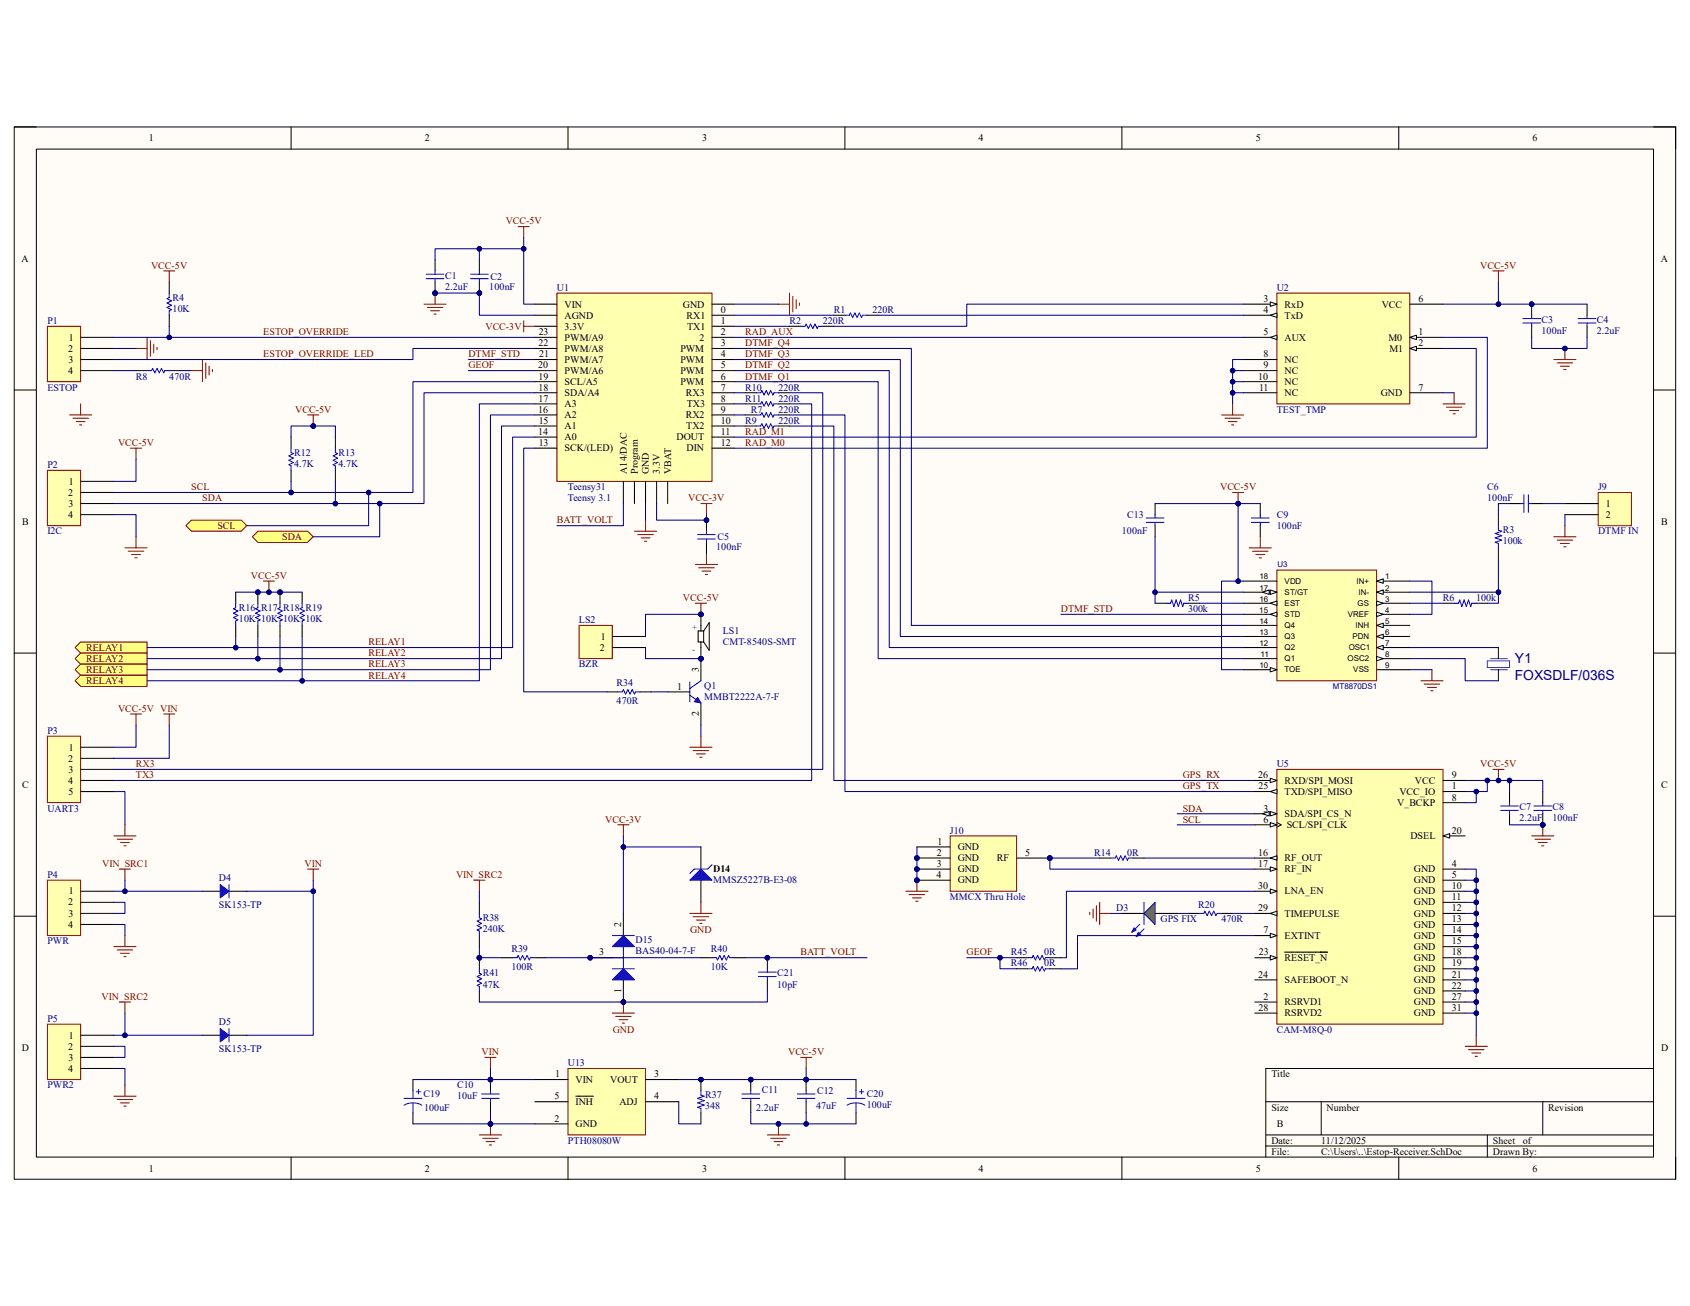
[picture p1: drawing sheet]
<svg xmlns="http://www.w3.org/2000/svg" width="279mm" height="216mm" viewBox="0 0 279 216" stroke-linecap="round" stroke-linejoin="round" font-family="sans-serif">
<defs><g id="words">
<g font-size="2.3" fill="#000080">
<text x="250.4" y="112.4">FOXSDLF/036S</text>
<text x="250.4" y="109.6">Y1</text>
</g>
<g font-size="1.7">
<text x="24.6" y="23.4">1</text>
<text x="70.2" y="23.4">2</text>
<text x="116.1" y="23.4">3</text>
<text x="161.8" y="23.4">4</text>
<text x="207.6" y="23.4">5</text>
<text x="253.4" y="23.4">6</text>
<text x="3.6" y="43.3">A</text>
<text x="274.6" y="43.3">A</text>
<text x="93.3" y="52.7">AGND</text>
<text x="93.3" y="50.8">VIN</text>
<text x="112.9" y="50.8">GND</text>
<text x="113.5" y="52.7">RX1</text>
<text x="119.2" y="51.7">0</text>
<text x="119.2" y="53.6">1</text>
<text x="208.9" y="51.7">4</text>
<text x="208.9" y="49.9">3</text>
<text x="212.4" y="50.8">RxD</text>
<text x="212.4" y="52.7">TxD</text>
<text x="228.4" y="50.8">VCC</text>
<text x="234.5" y="49.9">6</text>
<text x="11.3" y="58.2">2</text>
<text x="11.3" y="60">3</text>
<text x="11.4" y="56.3">1</text>
<text x="89" y="57.2">22</text>
<text x="89.1" y="55.4">23</text>
<text x="89.2" y="59.1">21</text>
<text x="93.3" y="60">PWM/A7</text>
<text x="93.3" y="58.2">PWM/A8</text>
<text x="93.3" y="56.3">PWM/A9</text>
<text x="93.3" y="54.5">3.3V</text>
<text x="112.5" y="58.2">PWM</text>
<text x="112.5" y="60">PWM</text>
<text x="113.6" y="54.5">TX1</text>
<text x="115.7" y="56.3">2</text>
<text x="119.2" y="55.4">2</text>
<text x="119.2" y="57.2">3</text>
<text x="119.2" y="59.1">4</text>
<text x="208.9" y="59.1">8</text>
<text x="208.9" y="55.4">5</text>
<text x="212.4" y="56.3">AUX</text>
<text x="212.4" y="60">NC</text>
<text x="229.5" y="56.3">M0</text>
<text x="229.7" y="58.2">M1</text>
<text x="234.5" y="55.4">1</text>
<text x="234.5" y="57.2">2</text>
<text x="11.3" y="61.8">4</text>
<text x="89" y="60.9">20</text>
<text x="89" y="64.6">18</text>
<text x="89" y="62.7">19</text>
<text x="93.3" y="65.5">SDA/A4</text>
<text x="93.3" y="63.6">SCL/A5</text>
<text x="93.3" y="61.8">PWM/A6</text>
<text x="112.5" y="61.8">PWM</text>
<text x="112.5" y="63.6">PWM</text>
<text x="113.4" y="65.5">RX3</text>
<text x="119.2" y="60.9">5</text>
<text x="119.2" y="62.7">6</text>
<text x="119.2" y="64.6">7</text>
<text x="208" y="62.7">10</text>
<text x="208.2" y="64.6">11</text>
<text x="208.9" y="60.9">9</text>
<text x="212.4" y="61.8">NC</text>
<text x="212.4" y="63.6">NC</text>
<text x="212.4" y="65.5">NC</text>
<text x="228.3" y="65.5">GND</text>
<text x="234.5" y="64.6">7</text>
<text x="89" y="71.9">14</text>
<text x="89" y="68.2">16</text>
<text x="89" y="66.4">17</text>
<text x="89.1" y="70.1">15</text>
<text x="93.3" y="71">A1</text>
<text x="93.3" y="69.1">A2</text>
<text x="93.3" y="67.3">A3</text>
<text x="113.4" y="69.1">RX2</text>
<text x="113.5" y="71">TX2</text>
<text x="113.5" y="67.3">TX3</text>
<text x="119.2" y="66.4">8</text>
<text x="119.2" y="68.2">9</text>
<text x="119.2" y="70.1">10</text>
<text x="119.2" y="71.9">11</text>
<text x="89.1" y="73.7">13</text>
<text x="93.3" y="74.6">SCK/(LED)</text>
<text x="93.3" y="72.8">A0</text>
<text x="111.8" y="72.8">DOUT</text>
<text x="113.5" y="74.6">DIN</text>
<text x="119.2" y="73.7">12</text>
<text x="11.3" y="82">2</text>
<text x="11.3" y="83.8">3</text>
<text x="11.4" y="80.1">1</text>
<text x="103.6" y="78.3" transform="rotate(-90 103.6 78.3)">A14/DAC</text>
<text x="105.5" y="78.3" transform="rotate(-90 105.5 78.3)">Program</text>
<text x="107.3" y="78.3" transform="rotate(-90 107.3 78.3)">GND</text>
<text x="109.1" y="78.3" transform="rotate(-90 109.1 78.3)">3.3V</text>
<text x="111" y="78.3" transform="rotate(-90 111 78.3)">VBAT</text>
<text x="265.5" y="83.8">1</text>
<text x="3.6" y="86.7">B</text>
<text x="11.3" y="85.6">4</text>
<text x="265.5" y="85.6">2</text>
<text x="274.7" y="86.7">B</text>
<text x="99.2" y="107.6">2</text>
<text x="99.3" y="105.7">1</text>
<text x="115.5" y="111.1" transform="rotate(-90 115.5 111.1)">3</text>
<text x="111.9" y="114">1</text>
<text x="115.5" y="118.4" transform="rotate(-90 115.5 118.4)">2</text>
<text x="11.3" y="125.9">2</text>
<text x="11.4" y="124.1">1</text>
<text x="3.6" y="130.3">C</text>
<text x="11.3" y="129.6">4</text>
<text x="11.3" y="131.4">5</text>
<text x="11.3" y="127.7">3</text>
<text x="208" y="128.7">26</text>
<text x="208.1" y="130.5">25</text>
<text x="212.4" y="131.4">TXD/SPI_MISO</text>
<text x="212.4" y="129.6">RXD/SPI_MOSI</text>
<text x="231.4" y="131.4">VCC_IO</text>
<text x="233.9" y="129.6">VCC</text>
<text x="240" y="130.5">1</text>
<text x="240" y="128.7">9</text>
<text x="274.7" y="130.3">C</text>
<text x="208.9" y="136">6</text>
<text x="208.9" y="134.2">3</text>
<text x="212.4" y="135">SDA/SPI_CS_N</text>
<text x="212.7" y="136.9">SCL/SPI_CLK</text>
<text x="231" y="133.2">V_BCKP</text>
<text x="240" y="132.3">8</text>
<text x="240" y="137.8">20</text>
<text x="154.9" y="141.5">2</text>
<text x="154.9" y="143.3">3</text>
<text x="155" y="139.7">1</text>
<text x="158.3" y="140.5">GND</text>
<text x="158.3" y="142.4">GND</text>
<text x="164.8" y="142.4">RF</text>
<text x="169.5" y="141.5">5</text>
<text x="208" y="141.5">16</text>
<text x="208" y="143.3">17</text>
<text x="212.4" y="142.4">RF_OUT</text>
<text x="233.2" y="138.7">DSEL</text>
<text x="240" y="143.3">4</text>
<text x="11.3" y="149.7">2</text>
<text x="11.4" y="147.9">1</text>
<text x="117.9" y="144.2">D14</text>
<text x="154.8" y="145.1">4</text>
<text x="158.3" y="144.2">GND</text>
<text x="158.3" y="146">GND</text>
<text x="208" y="147">30</text>
<text x="212.4" y="144.2">RF_IN</text>
<text x="212.4" y="147.9">LNA_EN</text>
<text x="233.8" y="149.7">GND</text>
<text x="233.8" y="147.9">GND</text>
<text x="233.8" y="146">GND</text>
<text x="233.8" y="144.2">GND</text>
<text x="240" y="148.8">11</text>
<text x="240" y="147">10</text>
<text x="240" y="145.1">5</text>
<text x="11.3" y="153.4">4</text>
<text x="11.3" y="151.6">3</text>
<text x="102.7" y="153.2" transform="rotate(-90 102.7 153.2)">2</text>
<text x="208" y="150.6">29</text>
<text x="208.9" y="154.3">7</text>
<text x="212.4" y="151.6">TIMEPULSE</text>
<text x="212.4" y="155.2">EXTINT</text>
<text x="233.8" y="155.2">GND</text>
<text x="233.8" y="153.4">GND</text>
<text x="233.8" y="151.6">GND</text>
<text x="240" y="154.3">14</text>
<text x="240" y="152.4">13</text>
<text x="240" y="150.6">12</text>
<text x="99.1" y="157.9">3</text>
<text x="208" y="161.6">24</text>
<text x="208.1" y="157.9">23</text>
<text x="212.4" y="158.9">RESET_N</text>
<text x="233.8" y="160.7">GND</text>
<text x="233.8" y="158.9">GND</text>
<text x="233.8" y="157">GND</text>
<text x="240" y="161.6">21</text>
<text x="240" y="159.8">19</text>
<text x="240" y="157.9">18</text>
<text x="240" y="156.1">15</text>
<text x="102.7" y="164.1" transform="rotate(-90 102.7 164.1)">1</text>
<text x="208.1" y="167.1">28</text>
<text x="208.9" y="165.3">2</text>
<text x="212.4" y="166.2">RSRVD1</text>
<text x="212.4" y="162.5">SAFEBOOT_N</text>
<text x="233.8" y="166.2">GND</text>
<text x="233.8" y="164.4">GND</text>
<text x="233.8" y="162.5">GND</text>
<text x="240" y="167.1">31</text>
<text x="240" y="165.3">27</text>
<text x="240" y="163.4">22</text>
<text x="3.6" y="173.7">D</text>
<text x="11.3" y="173.5">2</text>
<text x="11.4" y="171.7">1</text>
<text x="212.4" y="168">RSRVD2</text>
<text x="233.8" y="168">GND</text>
<text x="274.6" y="173.7">D</text>
<text x="11.3" y="177.2">4</text>
<text x="11.3" y="175.3">3</text>
<text x="91.8" y="178.1">1</text>
<text x="95.2" y="179">VIN</text>
<text x="100.9" y="179">VOUT</text>
<text x="108.2" y="178.1">3</text>
<text x="210.2" y="178.1">Title</text>
<text x="91.7" y="185.4">2</text>
<text x="91.7" y="181.7">5</text>
<text x="95.2" y="182.7">INH</text>
<text x="102.4" y="182.7">ADJ</text>
<text x="108.2" y="181.7">4</text>
<text x="210.2" y="183.6">Size</text>
<text x="219.3" y="183.6">Number</text>
<text x="256" y="183.6">Revision</text>
<text x="95.2" y="186.4">GND</text>
<text x="210.2" y="189.1">Date:</text>
<text x="210.2" y="190.9">File:</text>
<text x="211.1" y="186.4">B</text>
<text x="218.4" y="189.1">11/12/2025</text>
<text x="218.4" y="190.9">C:\Users\..\Estop-Receiver.SchDoc</text>
<text x="246.8" y="189.1">Sheet</text>
<text x="246.8" y="190.9">Drawn By:</text>
<text x="251.8" y="189.1">of</text>
<text x="24.6" y="193.7">1</text>
<text x="70.2" y="193.7">2</text>
<text x="116.1" y="193.7">3</text>
<text x="161.8" y="193.7">4</text>
<text x="207.6" y="193.7">5</text>
<text x="253.4" y="193.7">6</text>
</g>
<g font-size="1.7" fill="#800000">
<text x="83.6" y="37.1">VCC-5V</text>
<text x="25" y="44.4">VCC-5V</text>
<text x="244.7" y="44.4">VCC-5V</text>
<text x="43.5" y="59.1">ESTOP_OVERRIDE_LED</text>
<text x="43.5" y="55.4">ESTOP_OVERRIDE</text>
<text x="77.4" y="59.1">DTMF_STD</text>
<text x="80.3" y="54.5">VCC-3V</text>
<text x="123.2" y="55.4">RAD_AUX</text>
<text x="123.2" y="59.1">DTMF_Q3</text>
<text x="123.2" y="57.2">DTMF_Q4</text>
<text x="77.4" y="60.9">GEOF</text>
<text x="123.2" y="62.7">DTMF_Q1</text>
<text x="123.2" y="60.9">DTMF_Q2</text>
<text x="48.8" y="68.2">VCC-5V</text>
<text x="123.2" y="71.9">RAD_M1</text>
<text x="19.5" y="73.7">VCC-5V</text>
<text x="123.2" y="73.7">RAD_M0</text>
<text x="31.6" y="81">SCL</text>
<text x="33.4" y="82.9">SDA</text>
<text x="113.8" y="82.9">VCC-3V</text>
<text x="201.7" y="81">VCC-5V</text>
<text x="35.9" y="87.5">SCL</text>
<text x="46.7" y="89.3">SDA</text>
<text x="92.1" y="86.5">BATT_VOLT</text>
<text x="41.5" y="95.7">VCC-5V</text>
<text x="112.9" y="99.4">VCC-5V</text>
<text x="175.4" y="101.2">DTMF_STD</text>
<text x="14.2" y="107.6">RELAY1</text>
<text x="60.9" y="106.7">RELAY1</text>
<text x="14.2" y="109.4">RELAY2</text>
<text x="14.2" y="111.3">RELAY3</text>
<text x="14.2" y="113.1">RELAY4</text>
<text x="60.9" y="108.5">RELAY2</text>
<text x="60.9" y="110.3">RELAY3</text>
<text x="60.9" y="112.2">RELAY4</text>
<text x="19.5" y="117.6">VCC-5V VIN</text>
<text x="22.5" y="128.7">TX3</text>
<text x="22.5" y="126.8">RX3</text>
<text x="195.5" y="128.7">GPS_RX</text>
<text x="195.5" y="130.5">GPS_TX</text>
<text x="244.7" y="126.8">VCC-5V</text>
<text x="100.1" y="136">VCC-3V</text>
<text x="195.5" y="134.2">SDA</text>
<text x="195.5" y="136">SCL</text>
<text x="16.9" y="143.3">VIN_SRC1</text>
<text x="50.3" y="143.3">VIN</text>
<text x="75.4" y="145.1">VIN_SRC2</text>
<text x="114.1" y="154.3">GND</text>
<text x="132.3" y="157.9">BATT_VOLT</text>
<text x="159.8" y="157.9">GEOF</text>
<text x="16.8" y="165.3">VIN_SRC2</text>
<text x="101.3" y="170.8">GND</text>
<text x="79.6" y="174.4">VIN</text>
<text x="130.3" y="174.4">VCC-5V</text>
</g>
<g font-size="1.7" fill="#000080">
<text x="73.6" y="46.1">C1</text>
<text x="73.6" y="47.9">2.2uF</text>
<text x="80.9" y="47.9">100nF</text>
<text x="81.1" y="46.2">C2</text>
<text x="7.8" y="53.6">P1</text>
<text x="28.5" y="49.7">R4</text>
<text x="28.5" y="51.6">10K</text>
<text x="92.1" y="48.1">U1</text>
<text x="130.5" y="53.6">R2</text>
<text x="136" y="53.6">220R</text>
<text x="137.8" y="51.7">R1</text>
<text x="144.2" y="51.7">220R</text>
<text x="211.1" y="48.1">U2</text>
<text x="254.8" y="53.4">C3</text>
<text x="264" y="53.4">C4</text>
<text x="254.8" y="55.2">100nF</text>
<text x="264" y="55.2">2.2uF</text>
<text x="7.8" y="64.6">ESTOP</text>
<text x="22.5" y="62.7">R8</text>
<text x="28" y="62.7">470R</text>
<text x="123.2" y="64.6">R10</text>
<text x="128.7" y="64.6">220R</text>
<text x="123.2" y="70.1">R9</text>
<text x="123.2" y="66.4">R11</text>
<text x="124.1" y="68.2">R7</text>
<text x="128.7" y="70.1">220R</text>
<text x="128.7" y="66.4">220R</text>
<text x="128.7" y="68.2">220R</text>
<text x="211.1" y="68.2">TEST_TMP</text>
<text x="7.8" y="77.4">P2</text>
<text x="48.6" y="75.4">R12</text>
<text x="48.6" y="77.2">4.7K</text>
<text x="56" y="75.4">R13</text>
<text x="56" y="77.2">4.7K</text>
<text x="93.9" y="82.9">Teensy 3.1</text>
<text x="93.9" y="81">Teensy31</text>
<text x="245.9" y="81">C6</text>
<text x="245.9" y="82.9">100nF</text>
<text x="264.2" y="81">J9</text>
<text x="7.8" y="88.3">I2C</text>
<text x="118.6" y="89.3">C5</text>
<text x="185.5" y="88.3">100nF</text>
<text x="186.4" y="85.6">C13</text>
<text x="211.1" y="85.6">C9</text>
<text x="211.1" y="87.5">100nF</text>
<text x="248.5" y="88.2">R3</text>
<text x="264.2" y="88.3">DTMF IN</text>
<text x="118.4" y="90.9">100nF</text>
<text x="248.5" y="90">100k</text>
<text x="39.5" y="101">R16 R17 R18 R19</text>
<text x="196.4" y="99.4">R5</text>
<text x="196.4" y="101.2">300k</text>
<text x="238.5" y="99.4">R6</text>
<text x="244.1" y="99.4">100k</text>
<text x="39.5" y="102.8">10K 10K 10K 10K</text>
<text x="95.7" y="103">LS2</text>
<text x="119.5" y="104.9">LS1</text>
<text x="119.5" y="106.7">CMT-8540S-SMT</text>
<text x="95.7" y="110.3">BZR</text>
<text x="101.9" y="113.5">R34</text>
<text x="116.4" y="113.8">Q1</text>
<text x="101.9" y="116.4">470R</text>
<text x="116.4" y="115.7">MMBT2222A-7-F</text>
<text x="7.8" y="121.3">P3</text>
<text x="211.1" y="126.8">U5</text>
<text x="7.8" y="134.2">UART3</text>
<text x="157.1" y="137.8">J10</text>
<text x="251.2" y="133.9">C7</text>
<text x="251.2" y="135.8">2.2uF</text>
<text x="256.7" y="133.9">C8</text>
<text x="256.7" y="135.8">100nF</text>
<text x="180.9" y="141.5">R14</text>
<text x="186.4" y="141.5">0R</text>
<text x="7.8" y="145.1">P4</text>
<text x="36.2" y="145.7">D4</text>
<text x="117.9" y="146">MMSZ5227B-E3-08</text>
<text x="157.1" y="148.8">MMCX Thru Hole</text>
<text x="36.2" y="150.1">SK153-TP</text>
<text x="79.8" y="152.3">R38</text>
<text x="79.8" y="154.1">240K</text>
<text x="105.1" y="156">D15</text>
<text x="184.5" y="150.6">D3</text>
<text x="191.9" y="152.4">GPS FIX</text>
<text x="198.1" y="150.1">R20</text>
<text x="201.9" y="152.4">470R</text>
<text x="7.8" y="156.1">PWR</text>
<text x="79.8" y="161.4">R41</text>
<text x="84.5" y="157.4">R39</text>
<text x="84.5" y="160.3">100R</text>
<text x="105.1" y="157.8">BAS40-04-7-F</text>
<text x="117.5" y="157.4">R40</text>
<text x="117.5" y="160.3">10K</text>
<text x="128.5" y="161.4">C21</text>
<text x="167.1" y="157.9">R45</text>
<text x="167.1" y="159.8">R46</text>
<text x="172.6" y="157.9">0R</text>
<text x="172.6" y="159.8">0R</text>
<text x="79.8" y="163.3">47K</text>
<text x="128.5" y="163.3">10pF</text>
<text x="7.8" y="169">P5</text>
<text x="36.2" y="169.5">D5</text>
<text x="36.2" y="173.9">SK153-TP</text>
<text x="211.1" y="170.8">CAM-M8Q-0</text>
<text x="7.8" y="179.9">PWR2</text>
<text x="75.6" y="179.9">C10</text>
<text x="93.9" y="176.3">U13</text>
<text x="70" y="181.4">C19</text>
<text x="70.1" y="183.6">100uF</text>
<text x="75.6" y="181.7">10uF</text>
<text x="116.6" y="181.6">R37</text>
<text x="116.6" y="183.4">348</text>
<text x="125" y="183.6">2.2uF</text>
<text x="125.9" y="180.6">C11</text>
<text x="134.9" y="183.4">47uF</text>
<text x="135.1" y="180.8">C12</text>
<text x="143.3" y="181.4">C20</text>
<text x="143.3" y="183.2">100uF</text>
<text x="93.9" y="189.1">PTH08080W</text>
</g>
<g font-size="1.3">
<text x="208.2" y="95.8">18</text>
<text x="229" y="95.8">1</text>
<text x="208.2" y="101.3">15</text>
<text x="208.2" y="97.6">17</text>
<text x="208.2" y="99.4">16</text>
<text x="212.4" y="96.5">VDD</text>
<text x="212.4" y="98.3">ST/GT</text>
<text x="212.4" y="100.2">EST</text>
<text x="212.4" y="102">STD</text>
<text x="222.8" y="102">VREF</text>
<text x="224.3" y="96.5">IN+</text>
<text x="224.5" y="100.2">GS</text>
<text x="224.6" y="98.3">IN-</text>
<text x="229" y="101.3">4</text>
<text x="229" y="99.4">3</text>
<text x="229" y="97.6">2</text>
<text x="208.2" y="103.1">14</text>
<text x="208.2" y="104.9">13</text>
<text x="208.2" y="106.8">12</text>
<text x="212.4" y="103.8">Q4</text>
<text x="212.4" y="105.7">Q3</text>
<text x="212.4" y="107.5">Q2</text>
<text x="223" y="107.5">OSC1</text>
<text x="223.6" y="105.7">PDN</text>
<text x="224.1" y="103.8">INH</text>
<text x="229" y="106.8">7</text>
<text x="229" y="104.9">6</text>
<text x="229" y="103.1">5</text>
<text x="208.2" y="110.4">10</text>
<text x="208.4" y="108.6">11</text>
<text x="212.4" y="109.3">Q1</text>
<text x="212.4" y="111.2">TOE</text>
<text x="222.8" y="109.3">OSC2</text>
<text x="223.7" y="111.2">VSS</text>
<text x="229" y="110.4">9</text>
<text x="229" y="108.6">8</text>
</g>
<g font-size="1.3" fill="#000080">
<text x="211.2" y="93.8">U3</text>
<text x="114.5" y="107.9">-</text>
<text x="114.5" y="104.2">+</text>
<text x="220.3" y="113.9">MT8870DS1</text>
</g>
</g></defs>
<path d="M2.3 21h274.7v173.9h-274.7z" fill-rule="evenodd" fill="#fffcf8"/>
<path d="M2.3 21h274.7v173.9h-274.7z" fill="none" stroke="#000" stroke-width=".17"/>
<path d="M6 24.6h267.4v166.7h-267.4z" fill-rule="evenodd" fill="#fffcf8"/>
<g fill="none" stroke="#000" stroke-width=".17">
<path d="M2.3 21h3.7M6 24.6h267.4v166.7h-267.4zM48.1 21v3.6M93.9 21v3.6M139.7 21v3.6M185.5 21v3.6M231.2 21v3.6M273.4 21h3.6v3.6M2.3 64.5h3.7M273.4 64.5h3.6M2.3 108h3.7M273.4 108h3.6"/>
<path d="M2.3 151.5h3.7M273.4 151.5h3.6M273.4 176.6h-64.1v14.7M48.1 191.3v3.6M93.9 191.3v3.6M139.7 191.3v3.6M185.5 191.3v3.6M209.3 182.1h64.1M209.3 187.6h64.1M209.3 189.5h64.1M218.4 182.1v5.5M231.2 191.3v3.6"/>
<path d="M245.9 187.6v3.7M255.1 182.1v5.5M277 191.3v3.6"/>
</g>
<path d="M92.1 48.5h25.6v31.1h-25.6z" fill-rule="evenodd" fill="#ffffb0"/>
<path d="M92.1 48.5h25.6v31.1h-25.6z" fill="none" stroke="#800000" stroke-width=".17"/>
<g fill="none" stroke="#000" stroke-width=".17">
<path d="M88.4 52.1h3.7M88.4 53.9h3.7M88.4 55.8h3.7M88.4 57.6h3.7M88.4 59.4h3.7M88.4 50.3h3.7M117.7 52.1h3.7M117.7 53.9h3.7M117.7 55.8h3.7M117.7 57.6h3.7M117.7 59.4h3.7M117.7 50.3h3.7"/>
<path d="M88.4 61.3h3.7M88.4 63.1h3.7M88.4 64.9h3.7M88.4 66.8h3.7M88.4 68.6h3.7M88.4 70.4h3.7M88.4 72.3h3.7M88.4 74.1h3.7M103.1 79.6v3.6M104.9 79.6v3.6M106.7 79.6v3.6M108.6 79.6v3.6"/>
<path d="M110.4 79.6v3.6M117.7 61.3h3.7M117.7 63.1h3.7M117.7 64.9h3.7M117.7 66.8h3.7M117.7 68.6h3.7M117.7 70.4h3.7M117.7 72.3h3.7M117.7 74.1h3.7"/>
</g>
<path d="M211.1 127.2h27.5v42.1h-27.5z" fill-rule="evenodd" fill="#ffffb0"/>
<path d="M211.1 127.2h27.5v42.1h-27.5z" fill="none" stroke="#800000" stroke-width=".17"/>
<g fill="none" stroke="#000" stroke-width=".17">
<path d="M207.4 151h3.7M238.6 158.3h3.6M238.6 156.5h3.6M238.6 154.7h3.6M238.6 152.8h3.6M238.6 151h3.6M238.6 149.2h3.6M238.6 147.3h3.6M238.6 145.5h3.6M238.6 143.7h3.6M207.4 167.5h3.7M207.4 165.7h3.7"/>
<path d="M207.4 162h3.7M238.6 167.5h3.6M238.6 165.7h3.6M238.6 163.8h3.6M238.6 162h3.6M238.6 160.2h3.6"/>
</g>
<path d="M210 151l1.1-.4v.8z" fill="#f8fcff"/>
<path d="M207.4 130.9h3.7M210 151l1.1-.4v.8z" fill="none" stroke="#000" stroke-width=".17"/>
<path d="M210 130.9l1.1-.4v.7z" fill="#f8fcff"/>
<path d="M210 130.9l1.1-.4v.7zM207.4 141.8h3.7" fill="none" stroke="#000" stroke-width=".17"/>
<path d="M210 141.8l1.1-.3v.7z" fill="#f8fcff"/>
<path d="M207.4 134.5h3.7M238.6 132.7h3.6M238.6 130.9h3.6M238.6 129h3.6M210 141.8l1.1-.3v.7z" fill="none" stroke="#000" stroke-width=".17"/>
<path d="M210 134.2l1.1 .3-1.1 .4z" fill="#f8fcff"/>
<path d="M210 134.2l1.1 .3-1.1 .4z" fill="none" stroke="#000" stroke-width=".17"/>
<path d="M208.7 134.5l1.1-.3v.7z" fill="#f8fcff"/>
<path d="M207.4 136.4h3.7M208.7 134.5l1.1-.3v.7z" fill="none" stroke="#000" stroke-width=".17"/>
<path d="M210 136l1.1 .4-1.1 .3z" fill="#f8fcff"/>
<path d="M210 136l1.1 .4-1.1 .3zM211.1 136l.7 .4-.7 .3M238.6 138.2h3.6" fill="none" stroke="#000" stroke-width=".17"/>
<path d="M238.6 138.2l1.1-.4v.7z" fill="#f8fcff"/>
<path d="M238.6 138.2l1.1-.4v.7zM207.4 154.7h3.7" fill="none" stroke="#000" stroke-width=".17"/>
<path d="M210 154.3l1.1 .4-1.1 .3z" fill="#f8fcff"/>
<path d="M207.4 158.3h3.7M210 154.3l1.1 .4-1.1 .3z" fill="none" stroke="#000" stroke-width=".17"/>
<path d="M210 158l1.1 .3-1.1 .4z" fill="#f8fcff"/>
<path d="M207.4 129h3.7M210 158l1.1 .3-1.1 .4zM212.4 157.4h7.1" fill="none" stroke="#000" stroke-width=".17"/>
<path d="M210 128.7l1.1 .3-1.1 .4z" fill="#f8fcff"/>
<path d="M210 128.7l1.1 .3-1.1 .4zM207.4 143.7h3.7" fill="none" stroke="#000" stroke-width=".17"/>
<path d="M210 143.3l1.1 .4-1.1 .3z" fill="#f8fcff"/>
<path d="M207.4 147.3h3.7M210 143.3l1.1 .4-1.1 .3z" fill="none" stroke="#000" stroke-width=".17"/>
<path d="M210 147l1.1 .3-1.1 .4z" fill="#f8fcff"/>
<path d="M185.5 151h3.6M191 151h3.6M210 147l1.1 .3-1.1 .4z" fill="none" stroke="#000" stroke-width=".17"/>
<path d="M85.7 37.5h1.8M86.6 37.5v1.8M128.7 50.3h1.8M130.5 48.5v3.6M131.1 49v2.6M131.6 49.6v1.4M132.2 50.1v.4M246.8 44.8h1.8M247.7 44.8v1.8" fill="none" stroke="#800000" stroke-width=".17"/>
<path d="M189.1 151l1.9-1.8v3.6z" fill="#0f0"/>
<path d="M188.4 152.8l-1.3 1.3M189.1 151l1.9-1.8v3.6zM189.1 153.6l-1.3 1.2" fill="none" stroke="#00f" stroke-width=".17"/>
<path d="M187.5 153.4l.3 .3-.7 .4z" fill="#00f"/>
<path d="M187.5 153.4l.3 .3-.7 .4z" fill="none" stroke="#00f" stroke-width=".17"/>
<path d="M188.2 154.1l.4 .4-.8 .3z" fill="#00f"/>
<path d="M188.2 154.1l.4 .4-.8 .3zM189.1 149.2v3.6" fill="none" stroke="#00f" stroke-width=".17"/>
<circle cx="253.2" cy="50.3" r=".37" fill="#000080"/>
<circle cx="253.2" cy="50.3" r=".37" fill="none" stroke="#000080" stroke-width=".17"/>
<path d="M253.2 50.3v1.8M253.2 53.9v1.9" fill="none" stroke="#000" stroke-width=".17"/>
<circle cx="253.2" cy="50.3" r=".37" fill="#000080"/>
<circle cx="253.2" cy="50.3" r=".37" fill="none" stroke="#000080" stroke-width=".17"/>
<path d="M251.8 52.7h2.9M251.8 53.4h2.9M253.2 52.1v.6M253.2 53.4v.5" fill="none" stroke="#00f" stroke-width=".17"/>
<circle cx="255.1" cy="136.4" r=".37" fill="#000080"/>
<circle cx="255.1" cy="136.4" r=".37" fill="none" stroke="#000080" stroke-width=".17"/>
<path d="M255.1 134.5v1.9" fill="none" stroke="#000" stroke-width=".17"/>
<circle cx="255.1" cy="136.4" r=".37" fill="#000080"/>
<circle cx="255.1" cy="136.4" r=".37" fill="none" stroke="#000080" stroke-width=".17"/>
<path d="M255.1 130.9v1.8" fill="none" stroke="#000" stroke-width=".17"/>
<path d="M253.6 133.2h2.9M253.6 134h2.9M255.1 132.7v.5M255.1 134v.5" fill="none" stroke="#00f" stroke-width=".17"/>
<circle cx="79.3" cy="48.5" r=".37" fill="#000080"/>
<circle cx="79.3" cy="48.5" r=".37" fill="none" stroke="#000080" stroke-width=".17"/>
<path d="M79.3 46.6v1.9" fill="none" stroke="#000" stroke-width=".17"/>
<circle cx="79.3" cy="48.5" r=".37" fill="#000080"/>
<circle cx="79.3" cy="48.5" r=".37" fill="none" stroke="#000080" stroke-width=".17"/>
<path d="M79.3 43v1.8M262.4 50.3v1.8M262.4 53.9v1.9M249.6 130.9v1.8M249.6 134.5v1.9" fill="none" stroke="#000" stroke-width=".17"/>
<path d="M77.8 45.3h2.9M77.8 46.1h2.9M79.3 44.8v.5M79.3 46.1v.5M260.9 52.7h2.9M260.9 53.4h2.9M262.4 52.1v.6M262.4 53.4v.5M248.1 133.2h2.9M248.1 134h2.9M249.6 132.7v.5M249.6 134v.5" fill="none" stroke="#00f" stroke-width=".17"/>
<circle cx="71.9" cy="48.5" r=".37" fill="#000080"/>
<circle cx="71.9" cy="48.5" r=".37" fill="none" stroke="#000080" stroke-width=".17"/>
<path d="M71.9 46.6v1.9" fill="none" stroke="#000" stroke-width=".17"/>
<circle cx="71.9" cy="48.5" r=".37" fill="#000080"/>
<circle cx="71.9" cy="48.5" r=".37" fill="none" stroke="#000080" stroke-width=".17"/>
<path d="M71.9 43v1.8M48.1 72.3v1.8M48.1 77.7v1.9M55.4 72.3v1.8M55.4 77.7v1.9" fill="none" stroke="#000" stroke-width=".17"/>
<path d="M70.5 45.3h2.9M70.5 46.1h2.9M71.9 44.8v.5M71.9 46.1v.5M48.1 74.1v.7l.4 .2-.7 .4 .7 .3-.7 .4 .7 .4-.7 .3 .3 .2v.7M55.4 74.1v.7l.4 .2-.7 .4 .7 .3-.7 .4 .7 .4-.7 .3 .3 .2v.7" fill="none" stroke="#00f" stroke-width=".17"/>
<path d="M50.9 68.6h1.8M51.8 68.6v1.8" fill="none" stroke="#800000" stroke-width=".17"/>
<circle cx="51.8" cy="70.4" r=".37" fill="#000080"/>
<circle cx="51.8" cy="70.4" r=".37" fill="none" stroke="#000080" stroke-width=".17"/>
<path d="M253.2 138.2h3.7M253.8 138.7h2.5M254.3 139.3h1.5M254.9 139.8h.3M255.1 136.4v1.8" fill="none" stroke="#800000" stroke-width=".17"/>
<circle cx="255.1" cy="136.4" r=".37" fill="#000080"/>
<circle cx="255.1" cy="136.4" r=".37" fill="none" stroke="#000080" stroke-width=".17"/>
<path d="M130.5 53.9h1.9M136 53.9h1.9M137.9 52.1h1.8M143.3 52.1h1.9M123.2 70.4h1.8M123.2 68.6h1.8M128.7 70.4h1.8M128.7 68.6h1.8M196.5 151h1.8M202 151h1.8" fill="none" stroke="#000" stroke-width=".17"/>
<path d="M132.4 53.9h.7l.2-.3 .3 .7 .4-.7 .4 .7 .3-.7 .4 .7 .2-.4h.7M139.7 52.1h.7l.2-.4 .4 .8 .3-.8 .4 .8 .4-.8 .3 .8 .2-.4h.7M125 70.4h.8l.2-.3 .3 .7 .4-.7 .3 .7 .4-.7 .4 .7 .2-.4h.7M125 68.6h.8l.2-.4 .3 .8 .4-.8 .3 .8 .4-.8 .4 .8 .2-.4h.7M198.3 151h.7l.2-.4 .4 .8 .3-.8 .4 .8 .4-.8 .3 .8 .2-.4h.8" fill="none" stroke="#00f" stroke-width=".17"/>
<g fill="none" stroke="#800000" stroke-width=".17">
<path d="M256.9 59.4h3.7M257.4 60h2.6M258.7 57.6v1.8M258 60.5h1.5M258.5 61.1h.4M180.2 150.8v.4M180.7 150.3v1.4M181.3 149.7v2.6M181.8 149.2v3.6M181.8 151h1.8M242.2 173h3.7M242.8 173.5h2.6"/>
<path d="M243.3 174.1h1.5M243.9 174.6h.4M244.1 171.1v1.9"/>
</g>
<circle cx="258.7" cy="57.6" r=".37" fill="#000080"/>
<circle cx="258.7" cy="57.6" r=".37" fill="none" stroke="#000080" stroke-width=".17"/>
<g fill="none" stroke="#800000" stroke-width=".17">
<path d="M70.1 50.3h3.7M70.6 50.8h2.6M71.2 51.4h1.5M71.7 51.9h.4M71.9 48.5v1.8M238.6 66.8h3.6M239.1 67.3h2.6M239.7 67.9h1.4M240.2 68.4h.4M240.4 64.9v1.9M234.9 112.5h3.7M235.5 113.1h2.5"/>
<path d="M236 113.6h1.5M236.6 114.2h.3M236.7 110.7v1.8"/>
</g>
<circle cx="71.9" cy="48.5" r=".37" fill="#000080"/>
<circle cx="71.9" cy="48.5" r=".37" fill="none" stroke="#000080" stroke-width=".17"/>
<path d="M21.6 74.1h1.8M22.5 74.1v1.8M20.7 90.6h3.6M21.2 91.1h2.6M21.8 91.7h1.4M22.3 92.2h.4M22.5 88.7v1.9" fill="none" stroke="#800000" stroke-width=".17"/>
<path d="M30.7 86.9l.9-.9h8.3l.9 .9-.9 .9h-8.3z" fill-rule="evenodd" fill="#ffff80"/>
<path d="M30.7 86.9l.9-.9h8.3l.9 .9-.9 .9h-8.3z" fill="none" stroke="#800000" stroke-width=".17"/>
<path d="M41.7 88.7l.9-.9h8.3l.9 .9-.9 1h-8.3z" fill-rule="evenodd" fill="#ffff80"/>
<g fill="none" stroke="#800000" stroke-width=".17">
<path d="M22.5 57.6h1.8M24.3 55.8v3.6M24.9 56.3v2.6M25.4 56.9v1.4M26 57.4v.4M27.1 44.8h1.8M28 44.8v1.8M33.5 59.4v3.7M34 60v2.6M11.5 68.6h3.7M12 69.1h2.6M12.6 69.7h1.5"/>
<path d="M13.1 70.2h.4M13.3 66.8v1.8M31.6 61.3h1.9M34.6 60.5v1.5M35.1 61.1v.4M41.7 88.7l.9-.9h8.3l.9 .9-.9 1h-8.3zM115 93.3h3.6M115.5 93.9h2.6M116.1 94.4h1.4M116.6 95h.4M116.8 91.5v1.8"/>
</g>
<path d="M28 46.6v1.9M28 52.1v1.8M22.5 61.3h1.8M28 61.3h1.8M39 97.9v1.8M39 103.4v1.8" fill="none" stroke="#000" stroke-width=".17"/>
<path d="M28 48.5v.7l-.4 .2 .7 .3-.7 .4 .7 .4-.7 .3 .7 .4-.3 .2v.7M24.3 61.3h.8l.1-.4 .4 .7 .4-.7 .3 .7 .4-.7 .4 .7 .1-.3h.8M39 99.7v.8l-.4 .1 .7 .4-.7 .4 .7 .3-.7 .4 .7 .4-.3 .2v.7" fill="none" stroke="#00f" stroke-width=".17"/>
<circle cx="42.6" cy="97.9" r=".37" fill="#000080"/>
<circle cx="42.6" cy="97.9" r=".37" fill="none" stroke="#000080" stroke-width=".17"/>
<path d="M42.6 97.9v1.8M42.6 103.4v1.8" fill="none" stroke="#000" stroke-width=".17"/>
<circle cx="42.6" cy="97.9" r=".37" fill="#000080"/>
<circle cx="42.6" cy="97.9" r=".37" fill="none" stroke="#000080" stroke-width=".17"/>
<path d="M42.6 99.7v.8l-.3 .1 .7 .4-.7 .4 .7 .3-.7 .4 .7 .4-.4 .2v.7" fill="none" stroke="#00f" stroke-width=".17"/>
<circle cx="46.3" cy="97.9" r=".37" fill="#000080"/>
<circle cx="46.3" cy="97.9" r=".37" fill="none" stroke="#000080" stroke-width=".17"/>
<path d="M46.3 97.9v1.8M46.3 103.4v1.8" fill="none" stroke="#000" stroke-width=".17"/>
<circle cx="46.3" cy="97.9" r=".37" fill="#000080"/>
<circle cx="46.3" cy="97.9" r=".37" fill="none" stroke="#000080" stroke-width=".17"/>
<path d="M46.3 99.7v.8l-.4 .1 .8 .4-.8 .4 .8 .3-.8 .4 .8 .4-.4 .2v.7M50 99.7v.8l-.4 .1 .7 .4-.7 .4 .7 .3-.7 .4 .7 .4-.3 .2v.7" fill="none" stroke="#00f" stroke-width=".17"/>
<path d="M50 97.9v1.8M50 103.4v1.8" fill="none" stroke="#000" stroke-width=".17"/>
<path d="M43.5 96.1h1.9M44.5 96.1v1.8" fill="none" stroke="#800000" stroke-width=".17"/>
<circle cx="44.5" cy="97.9" r=".37" fill="#000080"/>
<circle cx="44.5" cy="97.9" r=".37" fill="none" stroke="#000080" stroke-width=".17"/>
<path d="M18.8 156.5h3.7M19.4 157h2.5M19.7 143.7h1.9M19.9 157.6h1.5M20.5 158.1h.3M20.7 143.7v1.8M20.7 154.7v1.8" fill="none" stroke="#800000" stroke-width=".17"/>
<circle cx="124.1" cy="178.5" r=".37" fill="#000080"/>
<circle cx="124.1" cy="178.5" r=".37" fill="none" stroke="#000080" stroke-width=".17"/>
<path d="M124.1 178.5v1.8M124.1 182.1v1.9" fill="none" stroke="#000" stroke-width=".17"/>
<circle cx="124.1" cy="178.5" r=".37" fill="#000080"/>
<circle cx="124.1" cy="178.5" r=".37" fill="none" stroke="#000080" stroke-width=".17"/>
<path d="M122.7 180.8h2.9M122.7 181.6h2.9M124.1 180.3v.5M124.1 181.6v.5" fill="none" stroke="#00f" stroke-width=".17"/>
<path d="M79.3 187.6h3.6M79.8 188.2h2.6M80.4 188.7h1.4M80.9 189.3h.4M81.1 185.8v1.8" fill="none" stroke="#800000" stroke-width=".17"/>
<circle cx="81.1" cy="185.8" r=".37" fill="#000080"/>
<circle cx="81.1" cy="185.8" r=".37" fill="none" stroke="#000080" stroke-width=".17"/>
<circle cx="133.3" cy="178.5" r=".37" fill="#000080"/>
<circle cx="133.3" cy="178.5" r=".37" fill="none" stroke="#000080" stroke-width=".17"/>
<path d="M133.3 178.5v1.8M133.3 182.1v1.9" fill="none" stroke="#000" stroke-width=".17"/>
<circle cx="133.3" cy="178.5" r=".37" fill="#000080"/>
<circle cx="133.3" cy="178.5" r=".37" fill="none" stroke="#000080" stroke-width=".17"/>
<path d="M131.8 180.8h2.9M131.8 181.6h2.9M133.3 180.3v.5M133.3 181.6v.5" fill="none" stroke="#00f" stroke-width=".17"/>
<circle cx="81.1" cy="178.5" r=".37" fill="#000080"/>
<circle cx="81.1" cy="178.5" r=".37" fill="none" stroke="#000080" stroke-width=".17"/>
<path d="M81.1 178.5v1.8" fill="none" stroke="#000" stroke-width=".17"/>
<circle cx="81.1" cy="178.5" r=".37" fill="#000080"/>
<circle cx="81.1" cy="178.5" r=".37" fill="none" stroke="#000080" stroke-width=".17"/>
<path d="M81.1 182.1v1.9" fill="none" stroke="#000" stroke-width=".17"/>
<path d="M79.6 181.6h2.9M79.6 180.8h2.9M81.1 180.3v.5M81.1 181.6v.5" fill="none" stroke="#00f" stroke-width=".17"/>
<path d="M126.9 187.6h3.6M127.4 188.2h2.6M128 188.7h1.4M128.5 189.3h.4M128.7 185.8v1.8" fill="none" stroke="#800000" stroke-width=".17"/>
<circle cx="128.7" cy="185.8" r=".37" fill="#000080"/>
<circle cx="128.7" cy="185.8" r=".37" fill="none" stroke="#000080" stroke-width=".17"/>
<path d="M86.6 53v1.9M86.6 53.9h1.8M115.9 83.2h1.8M116.8 83.2v1.9M80.2 174.8h1.8M81.1 174.8v1.8M132.4 174.8h1.8M133.3 174.8v1.8" fill="none" stroke="#800000" stroke-width=".17"/>
<path d="M211.1 48.5h22v18.3h-22z" fill-rule="evenodd" fill="#ffffb0"/>
<path d="M211.1 48.5h22v18.3h-22z" fill="none" stroke="#800000" stroke-width=".17"/>
<path d="M233.1 55.8h5.5" fill="none" stroke="#000" stroke-width=".17"/>
<path d="M233.1 55.8l1.1-.4v.7z" fill="#f8fcff"/>
<path d="M233.1 55.8l1.1-.4v.7zM233.1 57.6h5.5" fill="none" stroke="#000" stroke-width=".17"/>
<path d="M233.1 57.6l1.1-.4v.8z" fill="#f8fcff"/>
<path d="M205.6 50.3h5.5M233.1 57.6l1.1-.4v.8z" fill="none" stroke="#000" stroke-width=".17"/>
<path d="M210 49.9l1.1 .4-1.1 .4z" fill="#f8fcff"/>
<path d="M205.6 52.1h5.5M210 49.9l1.1 .4-1.1 .4z" fill="none" stroke="#000" stroke-width=".17"/>
<path d="M210 52.1l1.1-.3v.7z" fill="#f8fcff"/>
<path d="M205.6 55.8h5.5M210 52.1l1.1-.3v.7z" fill="none" stroke="#000" stroke-width=".17"/>
<path d="M210 55.8l1.1-.4v.7z" fill="#f8fcff"/>
<path d="M205.6 59.4h5.5M210 55.8l1.1-.4v.7zM233.1 50.3h5.5M205.6 64.9h5.5M205.6 61.3h5.5M205.6 63.1h5.5M233.1 64.9h5.5" fill="none" stroke="#000" stroke-width=".17"/>
<path d="M202 68.6h3.6M202.5 69.1h2.6M203.1 69.7h1.4M203.6 70.2h.4M203.8 66.8v1.8" fill="none" stroke="#800000" stroke-width=".17"/>
<path d="M12.4 107.1l.9-1h11v1.9h-11z" fill-rule="evenodd" fill="#ffff80"/>
<path d="M12.4 107.1l.9-1h11v1.9h-11z" fill="none" stroke="#800000" stroke-width=".17"/>
<path d="M12.4 108.9l.9-.9h11v1.8h-11z" fill-rule="evenodd" fill="#ffff80"/>
<path d="M12.4 108.9l.9-.9h11v1.8h-11z" fill="none" stroke="#800000" stroke-width=".17"/>
<path d="M12.4 110.7l.9-.9h11v1.8h-11z" fill-rule="evenodd" fill="#ffff80"/>
<path d="M12.4 110.7l.9-.9h11v1.8h-11z" fill="none" stroke="#800000" stroke-width=".17"/>
<path d="M12.4 112.5l.9-.9h11v1.9h-11z" fill-rule="evenodd" fill="#ffff80"/>
<path d="M12.4 112.5l.9-.9h11v1.9h-11zM19.7 165.7h1.9M20.7 165.7v1.8M20.7 179.4v1.8M18.8 181.2h3.7M19.4 181.8h2.5M19.9 182.3h1.5M20.5 182.9h.3" fill="none" stroke="#800000" stroke-width=".17"/>
<path d="M33.5 147.3h2.9M37.9 147.3h2.9" fill="none" stroke="#000" stroke-width=".17"/>
<path d="M37.9 146.2v2.2" fill="none" stroke="#00f" stroke-width=".17"/>
<path d="M36.4 146.2l1.5 1.1-1.5 1.1z" fill="#00f"/>
<path d="M36.4 146.2l1.5 1.1-1.5 1.1zM37.9 170v2.2" fill="none" stroke="#00f" stroke-width=".17"/>
<path d="M33.5 171.1h2.9M37.9 171.1h2.9" fill="none" stroke="#000" stroke-width=".17"/>
<path d="M36.4 170l1.5 1.1-1.5 1.1z" fill="#00f"/>
<path d="M125 64.9h.8l.2-.3 .3 .7 .4-.7 .3 .7 .4-.7 .4 .7 .2-.4h.7M125 66.8h.8l.2-.4 .3 .7 .4-.7 .3 .7 .4-.7 .4 .7 .2-.3h.7M36.4 170l1.5 1.1-1.5 1.1z" fill="none" stroke="#00f" stroke-width=".17"/>
<path d="M21.6 118h1.8M22.5 118v1.9M27.1 118h1.8M28 118v1.9M18.8 138.2h3.7M19.4 138.7h2.5M19.9 139.3h1.5M20.5 139.8h.3M20.7 136.4v1.8M50.9 143.7h1.8M51.8 143.7v1.8" fill="none" stroke="#800000" stroke-width=".17"/>
<path d="M123.2 64.9h1.8M123.2 66.8h1.8M128.7 64.9h1.8M128.7 66.8h1.8" fill="none" stroke="#000" stroke-width=".17"/>
<path d="M211.1 94.2h16.5v18.3h-16.5z" fill-rule="evenodd" fill="#ffffb0"/>
<path d="M211.1 94.2h16.5v18.3h-16.5z" fill="none" stroke="#800000" stroke-width=".17"/>
<path d="M205.6 96.1h5.5M205.6 97.9h5.5" fill="none" stroke="#000" stroke-width=".17"/>
<path d="M210 97.5l1.1 .4-1.1 .4z" fill="#f8fcff"/>
<path d="M210 97.5l1.1 .4-1.1 .4z" fill="none" stroke="#000" stroke-width=".17"/>
<path d="M208.7 97.9l1.1-.4v.8z" fill="#f8fcff"/>
<path d="M205.6 99.7h5.5M208.7 97.9l1.1-.4v.8z" fill="none" stroke="#000" stroke-width=".17"/>
<path d="M210 99.7l1.1-.3v.7z" fill="#f8fcff"/>
<path d="M210 99.7l1.1-.3v.7zM205.6 101.6h5.5" fill="none" stroke="#000" stroke-width=".17"/>
<path d="M210 101.6l1.1-.4v.7z" fill="#f8fcff"/>
<path d="M205.6 103.4h5.5M205.6 105.2h5.5M205.6 107.1h5.5M205.6 108.9h5.5M205.6 110.7h5.5M210 101.6l1.1-.4v.7z" fill="none" stroke="#000" stroke-width=".17"/>
<path d="M210 110.4l1.1 .3-1.1 .4z" fill="#f8fcff"/>
<path d="M210 110.4l1.1 .3-1.1 .4zM227.6 110.7h5.5M227.6 108.9h5.5" fill="none" stroke="#000" stroke-width=".17"/>
<path d="M227.6 108.5l1.1 .4-1.1 .4z" fill="#f8fcff"/>
<path d="M227.6 108.5l1.1 .4-1.1 .4zM227.6 107.1h5.5" fill="none" stroke="#000" stroke-width=".17"/>
<path d="M227.6 107.1l1.1-.4v.7z" fill="#f8fcff"/>
<path d="M227.6 107.1l1.1-.4v.7zM227.6 105.2h5.5" fill="none" stroke="#000" stroke-width=".17"/>
<path d="M227.6 105.2l1.1-.4v.8z" fill="#f8fcff"/>
<path d="M227.6 105.2l1.1-.4v.8zM227.6 103.4h5.5" fill="none" stroke="#000" stroke-width=".17"/>
<path d="M227.6 103.4l1.1-.4v.8z" fill="#f8fcff"/>
<path d="M227.6 103.4l1.1-.4v.8zM227.6 101.6h5.5" fill="none" stroke="#000" stroke-width=".17"/>
<path d="M227.6 101.2l1.1 .4-1.1 .3z" fill="#f8fcff"/>
<path d="M227.6 99.7h5.5M227.6 101.2l1.1 .4-1.1 .3z" fill="none" stroke="#000" stroke-width=".17"/>
<path d="M227.6 99.4l1.1 .3-1.1 .4z" fill="#f8fcff"/>
<path d="M227.6 99.4l1.1 .3-1.1 .4zM227.6 97.9h5.5" fill="none" stroke="#000" stroke-width=".17"/>
<path d="M227.6 97.9l1.1-.4v.8z" fill="#f8fcff"/>
<path d="M227.6 97.9l1.1-.4v.8zM227.6 96.1h5.5" fill="none" stroke="#000" stroke-width=".17"/>
<path d="M227.6 96.1l1.1-.4v.7z" fill="#f8fcff"/>
<path d="M227.6 96.1l1.1-.4v.7z" fill="none" stroke="#000" stroke-width=".17"/>
<path d="M246.8 127.2h1.8M247.7 127.2v1.8" fill="none" stroke="#800000" stroke-width=".17"/>
<circle cx="247.7" cy="129" r=".37" fill="#000080"/>
<circle cx="247.7" cy="129" r=".37" fill="none" stroke="#000080" stroke-width=".17"/>
<path d="M203.8 81.4h1.8M204.7 81.4v1.8" fill="none" stroke="#800000" stroke-width=".17"/>
<circle cx="204.7" cy="83.3" r=".37" fill="#000080"/>
<circle cx="204.7" cy="83.3" r=".37" fill="none" stroke="#000080" stroke-width=".17"/>
<g fill="none" stroke="#000" stroke-width=".17">
<path d="M191 83.2v1.9M191 86.9v1.8M191 99.7h1.8M196.5 99.7h1.8M208.4 83.2v1.9M208.4 86.9v1.8M238.6 99.7h1.8M244.1 99.7h1.8M247.7 85.1v1.8M247.7 90.6v1.8M249.6 83.2h1.8M253.2 83.2h1.9"/>
<path d="M247.7 107.1v1.8M247.7 110.7v1.8"/>
</g>
<g fill="none" stroke="#00f" stroke-width=".17">
<path d="M189.5 85.6h2.9M189.5 86.4h2.9M191 85.1v.5M191 86.4v.5M192.8 99.7h.7l.2-.5 .4 1.1 .3-1.1 .4 1.1 .4-1.1 .3 1.1 .2-.6h.8M206.9 85.6h2.9M206.9 86.4h2.9M208.4 85.1v.5M208.4 86.4v.5M240.4 99.7h.7l.2-.5 .4 1.1 .4-1.1 .3 1.1 .4-1.1 .4 1.1 .1-.6h.8M247.7 86.9v.7l.6 .2-1.1 .4 1.1 .4-1.1 .3 1.1 .4-1.1 .4 .5 .1v.8M251.4 83.2h.5"/>
<path d="M251.9 81.8v2.9M252.7 81.8v2.9M252.7 83.2h.5"/>
</g>
<path d="M206.5 90.6h3.7M207.1 91.1h2.5M207.6 91.7h1.5M208.2 92.2h.3M208.4 88.7v1.9M256.9 88.7h3.7M257.4 89.3h2.6M258 89.8h1.5M258.5 90.4h.4M258.7 86.9v1.8" fill="none" stroke="#800000" stroke-width=".17"/>
<path d="M245.9 109.3h3.7v1.1h-3.7zM246.4 110.7h2.8M246.4 108.9h2.8" fill="none" stroke="#15c" stroke-width=".17"/>
<circle cx="116.8" cy="86" r=".37" fill="#000080"/>
<circle cx="116.8" cy="86" r=".37" fill="none" stroke="#000080" stroke-width=".17"/>
<path d="M116.8 86v1.8M116.8 89.7v1.8" fill="none" stroke="#000" stroke-width=".17"/>
<circle cx="116.8" cy="86" r=".37" fill="#000080"/>
<circle cx="116.8" cy="86" r=".37" fill="none" stroke="#000080" stroke-width=".17"/>
<path d="M115.3 88.4h3M115.3 89.1h3M116.8 87.8v.6M116.8 89.1v.6" fill="none" stroke="#00f" stroke-width=".17"/>
<circle cx="151.6" cy="141.8" r=".37" fill="#000080"/>
<circle cx="151.6" cy="141.8" r=".37" fill="none" stroke="#000080" stroke-width=".17"/>
<circle cx="151.6" cy="143.7" r=".37" fill="#000080"/>
<circle cx="151.6" cy="143.7" r=".37" fill="none" stroke="#000080" stroke-width=".17"/>
<circle cx="151.6" cy="145.5" r=".37" fill="#000080"/>
<circle cx="151.6" cy="145.5" r=".37" fill="none" stroke="#000080" stroke-width=".17"/>
<circle cx="173.6" cy="141.9" r=".37" fill="#000080"/>
<circle cx="173.6" cy="141.9" r=".37" fill="none" stroke="#000080" stroke-width=".17"/>
<path d="M157.1 138.2h11v9.1h-11z" fill-rule="evenodd" fill="#ffffb0"/>
<path d="M157.1 138.2h11v9.1h-11z" fill="none" stroke="#800000" stroke-width=".17"/>
<path d="M151.6 140h5.5M151.6 141.8h5.5" fill="none" stroke="#000" stroke-width=".17"/>
<circle cx="151.6" cy="141.8" r=".37" fill="#000080"/>
<circle cx="151.6" cy="141.8" r=".37" fill="none" stroke="#000080" stroke-width=".17"/>
<path d="M151.6 143.7h5.5" fill="none" stroke="#000" stroke-width=".17"/>
<circle cx="151.6" cy="143.7" r=".37" fill="#000080"/>
<circle cx="151.6" cy="143.7" r=".37" fill="none" stroke="#000080" stroke-width=".17"/>
<path d="M151.6 145.5h5.5" fill="none" stroke="#000" stroke-width=".17"/>
<circle cx="151.6" cy="145.5" r=".37" fill="#000080"/>
<circle cx="151.6" cy="145.5" r=".37" fill="none" stroke="#000080" stroke-width=".17"/>
<path d="M168.1 141.8h5.5" fill="none" stroke="#000" stroke-width=".17"/>
<circle cx="173.6" cy="141.9" r=".37" fill="#000080"/>
<circle cx="173.6" cy="141.9" r=".37" fill="none" stroke="#000080" stroke-width=".17"/>
<path d="M181.8 141.8h1.8M187.3 141.8h1.8" fill="none" stroke="#000" stroke-width=".17"/>
<path d="M183.6 141.8h.8l.2-.3 .3 .7 .4-.7 .4 .7 .3-.7 .4 .7 .2-.4h.7" fill="none" stroke="#00f" stroke-width=".17"/>
<path d="M149.8 147.3h3.6M150.3 147.9h2.6M150.9 148.4h1.4M151.4 149h.4M151.6 145.5v1.8" fill="none" stroke="#800000" stroke-width=".17"/>
<circle cx="151.6" cy="145.5" r=".37" fill="#000080"/>
<circle cx="151.6" cy="145.5" r=".37" fill="none" stroke="#000080" stroke-width=".17"/>
<path d="M104.9 87.8h3.7M105.4 88.4h2.6M106 88.9h1.5M106.5 89.5h.4M106.7 86v1.8" fill="none" stroke="#800000" stroke-width=".17"/>
<path d="M168.1 158.3h1.8M173.6 158.3h1.8M168.1 160.2h1.8M173.6 160.2h1.8" fill="none" stroke="#000" stroke-width=".17"/>
<path d="M169.9 158.3h.7l.2-.3 .4 .7 .4-.7 .3 .7 .4-.7 .3 .7 .2-.4h.8M169.9 160.2h.7l.2-.4 .4 .7 .4-.7 .3 .7 .4-.7 .3 .7 .2-.3h.8" fill="none" stroke="#00f" stroke-width=".17"/>
<path d="M7.8 77.8h5.5v9.1h-5.5z" fill-rule="evenodd" fill="#ffffb0"/>
<path d="M7.8 77.8h5.5v9.1h-5.5z" fill="none" stroke="#800000" stroke-width=".17"/>
<path d="M13.3 79.6h5.5M13.3 81.4h5.5M13.3 83.2h5.5M13.3 85.1h5.5" fill="none" stroke="#000" stroke-width=".17"/>
<path d="M7.8 53.9h5.5v9.2h-5.5z" fill-rule="evenodd" fill="#ffffb0"/>
<path d="M7.8 53.9h5.5v9.2h-5.5z" fill="none" stroke="#800000" stroke-width=".17"/>
<path d="M13.3 55.8h5.5M13.3 57.6h5.5M13.3 59.4h5.5M13.3 61.3h5.5" fill="none" stroke="#000" stroke-width=".17"/>
<path d="M7.8 121.7h5.5v11h-5.5z" fill-rule="evenodd" fill="#ffffb0"/>
<path d="M7.8 121.7h5.5v11h-5.5z" fill="none" stroke="#800000" stroke-width=".17"/>
<path d="M13.3 123.5h5.5M13.3 125.4h5.5M13.3 127.2h5.5M13.3 129h5.5M13.3 130.9h5.5" fill="none" stroke="#000" stroke-width=".17"/>
<path d="M7.8 145.5h5.5v9.2h-5.5z" fill-rule="evenodd" fill="#ffffb0"/>
<path d="M7.8 145.5h5.5v9.2h-5.5z" fill="none" stroke="#800000" stroke-width=".17"/>
<path d="M13.3 147.3h5.5M13.3 149.2h5.5M13.3 151h5.5M13.3 152.8h5.5" fill="none" stroke="#000" stroke-width=".17"/>
<path d="M7.8 169.3h5.5v9.2h-5.5z" fill-rule="evenodd" fill="#ffffb0"/>
<path d="M7.8 169.3h5.5v9.2h-5.5z" fill="none" stroke="#800000" stroke-width=".17"/>
<path d="M13.3 171.1h5.5M13.3 173h5.5M13.3 174.8h5.5M13.3 176.6h5.5" fill="none" stroke="#000" stroke-width=".17"/>
<path d="M264.2 81.4h5.5v5.5h-5.5z" fill-rule="evenodd" fill="#ffffb0"/>
<path d="M264.2 81.4h5.5v5.5h-5.5z" fill="none" stroke="#800000" stroke-width=".17"/>
<path d="M258.7 83.2h5.5M258.7 85.1h5.5" fill="none" stroke="#000" stroke-width=".17"/>
<path d="M93.9 176.6h12.8v11h-12.8z" fill-rule="evenodd" fill="#ffffb0"/>
<path d="M93.9 176.6h12.8v11h-12.8z" fill="none" stroke="#800000" stroke-width=".17"/>
<path d="M88.4 178.5h5.5M106.7 178.5h5.5M88.4 185.8h5.5M88.4 182.1h5.5M95.2 181.2h2.9M106.7 182.1h5.5" fill="none" stroke="#000" stroke-width=".17"/>
<path d="M95.7 103.4h5.5v5.5h-5.5z" fill-rule="evenodd" fill="#ffffb0"/>
<path d="M95.7 103.4h5.5v5.5h-5.5z" fill="none" stroke="#800000" stroke-width=".17"/>
<path d="M101.2 105.2h5.5M101.2 107.1h5.5" fill="none" stroke="#000" stroke-width=".17"/>
<circle cx="115.9" cy="108.9" r=".37" fill="#000080"/>
<circle cx="115.9" cy="108.9" r=".37" fill="none" stroke="#000080" stroke-width=".17"/>
<path d="M110.4 114.4h3.6M115.9 108.9v3.6M115.9 116.2v3.7" fill="none" stroke="#000" stroke-width=".17"/>
<circle cx="115.9" cy="108.9" r=".37" fill="#000080"/>
<circle cx="115.9" cy="108.9" r=".37" fill="none" stroke="#000080" stroke-width=".17"/>
<path d="M114 114.9l1.9 1.3M114 112.7v3.3M115.9 112.5l-1.9 1.3" fill="none" stroke="#00f" stroke-width=".17"/>
<path d="M115.3 115.3l.6 .9-1.1-.2z" fill="#00f"/>
<path d="M102.1 114.4h.8l.2-.4 .3 .7 .4-.7 .4 .7 .3-.7 .4 .7 .2-.3h.7M115.3 115.3l.6 .9-1.1-.2z" fill="none" stroke="#00f" stroke-width=".17"/>
<path d="M100.3 114.4h1.8M105.8 114.4h1.8" fill="none" stroke="#000" stroke-width=".17"/>
<path d="M115 99.7h1.8M115.9 99.7v1.9M114 123.5h3.7M114.6 124.1h2.6M115.1 124.6h1.5M115.7 125.2h.4M115.9 121.7v1.8" fill="none" stroke="#800000" stroke-width=".17"/>
<circle cx="115.9" cy="101.6" r=".37" fill="#000080"/>
<circle cx="115.9" cy="101.6" r=".37" fill="none" stroke="#000080" stroke-width=".17"/>
<circle cx="115.9" cy="108.9" r=".37" fill="#000080"/>
<circle cx="115.9" cy="108.9" r=".37" fill="none" stroke="#000080" stroke-width=".17"/>
<circle cx="115.9" cy="101.6" r=".37" fill="#000080"/>
<circle cx="115.9" cy="101.6" r=".37" fill="none" stroke="#000080" stroke-width=".17"/>
<path d="M115.9 103.4v.9M115.9 106.1v2.8M116.3 104.3l1-1.4v4.6l-1-1.4M116.3 104.3h-.9v1.8h.9M116.3 104.3v1.8" fill="none" stroke="#000" stroke-width=".17"/>
<circle cx="115.9" cy="108.9" r=".37" fill="#000080"/>
<circle cx="115.9" cy="108.9" r=".37" fill="none" stroke="#000080" stroke-width=".17"/>
<path d="M115.9 101.6v1.8" fill="none" stroke="#000" stroke-width=".17"/>
<circle cx="115.9" cy="101.6" r=".37" fill="#000080"/>
<circle cx="115.9" cy="101.6" r=".37" fill="none" stroke="#000080" stroke-width=".17"/>
<circle cx="115.9" cy="178.5" r=".37" fill="#000080"/>
<circle cx="115.9" cy="178.5" r=".37" fill="none" stroke="#000080" stroke-width=".17"/>
<path d="M115.9 178.5v1.8" fill="none" stroke="#000" stroke-width=".17"/>
<circle cx="115.9" cy="178.5" r=".37" fill="#000080"/>
<circle cx="115.9" cy="178.5" r=".37" fill="none" stroke="#000080" stroke-width=".17"/>
<path d="M115.9 140v3.7M115.9 145.5v3.7M68.3 178.5v1.8M141.5 178.5v1.8M68.3 184v1.8M115.9 184v1.8M141.5 184v1.8" fill="none" stroke="#000" stroke-width=".17"/>
<g fill="none" stroke="#00f" stroke-width=".17">
<path d="M66.8 182.7a2.92 2.92 0 0 1 3 0M66.8 181.6h2.9M68.3 180.3v1.3M68.3 182.3v1.7M68.8 180.5h.8M69.2 180.1v.7M115.9 180.3v.7l.5 .2-1.1 .4 1.1 .3-1.1 .4 1.1 .4-1.1 .3 .6 .2v.8M140 182.7a2.92 2.92 0 0 1 3 0M140 181.6h3M141.5 180.3v1.3M141.5 182.3v1.7M142.1 180.5h.7"/>
<path d="M142.4 180.1v.7"/>
</g>
<path d="M114 145.5l1.9-1.8 1.8 1.8z" fill="#00f"/>
<path d="M114 145.5l1.9-1.8 1.8 1.8zM117.7 142.9l-.7 .8h-2.2l-.8 .7" fill="none" stroke="#00f" stroke-width=".17"/>
<circle cx="103.1" cy="165.7" r=".37" fill="#000080"/>
<circle cx="103.1" cy="165.7" r=".37" fill="none" stroke="#000080" stroke-width=".17"/>
<circle cx="97.6" cy="158.3" r=".37" fill="#000080"/>
<circle cx="97.6" cy="158.3" r=".37" fill="none" stroke="#000080" stroke-width=".17"/>
<path d="M103.1 162v3.7" fill="none" stroke="#000" stroke-width=".17"/>
<circle cx="103.1" cy="165.7" r=".37" fill="#000080"/>
<circle cx="103.1" cy="165.7" r=".37" fill="none" stroke="#000080" stroke-width=".17"/>
<path d="M103.1 151v3.7" fill="none" stroke="#000" stroke-width=".17"/>
<path d="M101.2 162l1.9-1.8 1.8 1.8z" fill="#00f"/>
<path d="M101.2 162l1.9-1.8 1.8 1.8z" fill="none" stroke="#00f" stroke-width=".17"/>
<path d="M97.6 158.3h3.6" fill="none" stroke="#000" stroke-width=".17"/>
<circle cx="97.6" cy="158.3" r=".37" fill="#000080"/>
<circle cx="97.6" cy="158.3" r=".37" fill="none" stroke="#000080" stroke-width=".17"/>
<path d="M101.2 158.3h1.9M103.1 156.5v3.7" fill="none" stroke="#00f" stroke-width=".17"/>
<path d="M103.1 154.7l1.8 1.8h-3.7z" fill="#00f"/>
<path d="M101.2 154.7h3.7M103.1 154.7l1.8 1.8h-3.7zM101.2 160.2h3.7" fill="none" stroke="#00f" stroke-width=".17"/>
<path d="M102.1 136.4h1.9M103.1 136.4v1.8M114 151h3.7M114.6 151.5h2.6M115.1 152.1h1.5M115.7 152.6h.4M115.9 149.2v1.8M101.2 167.5h3.7M101.8 168h2.5M102.3 168.6h1.5M102.9 169.1h.3M103.1 165.7v1.8" fill="none" stroke="#800000" stroke-width=".17"/>
<circle cx="103.1" cy="165.7" r=".37" fill="#000080"/>
<circle cx="103.1" cy="165.7" r=".37" fill="none" stroke="#000080" stroke-width=".17"/>
<path d="M115.9 158.3h1.8M121.4 158.3h1.8" fill="none" stroke="#000" stroke-width=".17"/>
<path d="M117.7 158.3h.7l.2 .4 .4-.7 .4 .7 .3-.7 .4 .7 .4-.7 .1 .3h.8" fill="none" stroke="#00f" stroke-width=".17"/>
<circle cx="126.9" cy="158.3" r=".37" fill="#000080"/>
<circle cx="126.9" cy="158.3" r=".37" fill="none" stroke="#000080" stroke-width=".17"/>
<path d="M126.9 158.3v1.9M126.9 162v1.8" fill="none" stroke="#000" stroke-width=".17"/>
<circle cx="126.9" cy="158.3" r=".37" fill="#000080"/>
<circle cx="126.9" cy="158.3" r=".37" fill="none" stroke="#000080" stroke-width=".17"/>
<path d="M79.3 151v.7l.3 .2-.7 .4 .7 .3-.7 .4 .7 .4-.7 .3 .4 .2v.8M84.8 158.3h.7l.2-.3 .3 .7 .4-.7 .4 .7 .3-.7 .4 .7 .2-.4h.7M125.4 160.7h2.9M125.4 161.4h2.9M126.9 160.2v.5M126.9 161.4v.6" fill="none" stroke="#00f" stroke-width=".17"/>
<path d="M79.3 149.2v1.8M79.3 154.7v1.8M82.9 158.3h1.9M88.4 158.3h1.8" fill="none" stroke="#000" stroke-width=".17"/>
<circle cx="79.3" cy="158.3" r=".37" fill="#000080"/>
<circle cx="79.3" cy="158.3" r=".37" fill="none" stroke="#000080" stroke-width=".17"/>
<path d="M79.3 158.3v1.9" fill="none" stroke="#000" stroke-width=".17"/>
<circle cx="79.3" cy="158.3" r=".37" fill="#000080"/>
<g fill="none" stroke="#000080" stroke-width=".17">
<path d="M247.7 46.6v3.7h-9.1"/>
<circle cx="79.3" cy="158.3" r=".37"/>
</g>
<path d="M79.3 163.8v1.9" fill="none" stroke="#000" stroke-width=".17"/>
<path d="M79.3 160.2v.7l.3 .2-.7 .3 .7 .4-.7 .4 .7 .3-.7 .4 .4 .2v.7" fill="none" stroke="#00f" stroke-width=".17"/>
<path d="M78.3 145.5h1.9M79.3 145.5v1.8" fill="none" stroke="#800000" stroke-width=".17"/>
<circle cx="247.7" cy="50.3" r=".37" fill="#000080"/>
<g fill="none" stroke="#000080" stroke-width=".17">
<path d="M55.4 79.6v3.6"/>
<circle cx="247.7" cy="50.3" r=".37"/>
</g>
<circle cx="55.4" cy="83.2" r=".37" fill="#000080"/>
<g fill="none" stroke="#000080" stroke-width=".17">
<path d="M48.1 79.6v1.8"/>
<circle cx="55.4" cy="83.2" r=".37"/>
</g>
<circle cx="48.1" cy="81.4" r=".37" fill="#000080"/>
<g fill="none" stroke="#000080" stroke-width=".17">
<path d="M51.8 70.4h-3.7v1.9"/>
<circle cx="48.1" cy="81.4" r=".37"/>
</g>
<circle cx="51.8" cy="70.4" r=".37" fill="#000080"/>
<g fill="none" stroke="#000080" stroke-width=".17">
<path d="M51.8 70.4h3.6v1.9"/>
<circle cx="51.8" cy="70.4" r=".37"/>
</g>
<circle cx="51.8" cy="70.4" r=".37" fill="#000080"/>
<g fill="none" stroke="#000080" stroke-width=".17">
<path d="M244.1 130.9v1.8h-1.9"/>
<circle cx="51.8" cy="70.4" r=".37"/>
</g>
<circle cx="244.1" cy="130.9" r=".37" fill="#000080"/>
<g fill="none" stroke="#000080" stroke-width=".17">
<path d="M249.6 129v1.9"/>
<circle cx="244.1" cy="130.9" r=".37"/>
</g>
<circle cx="249.6" cy="129" r=".37" fill="#000080"/>
<g fill="none" stroke="#000080" stroke-width=".17">
<path d="M249.6 136.4h5.5"/>
<circle cx="249.6" cy="129" r=".37"/>
</g>
<circle cx="255.1" cy="136.4" r=".37" fill="#000080"/>
<g fill="none" stroke="#000080" stroke-width=".17">
<path d="M121.4 52.1h16.5M121.4 53.9h9.1M242.2 167.5h1.9"/>
<circle cx="255.1" cy="136.4" r=".37"/>
</g>
<circle cx="244.1" cy="167.5" r=".37" fill="#000080"/>
<g fill="none" stroke="#000080" stroke-width=".17">
<path d="M242.2 165.7h1.9"/>
<circle cx="244.1" cy="167.5" r=".37"/>
</g>
<circle cx="244.1" cy="165.7" r=".37" fill="#000080"/>
<g fill="none" stroke="#000080" stroke-width=".17">
<path d="M242.2 163.8h1.9"/>
<circle cx="244.1" cy="165.7" r=".37"/>
</g>
<circle cx="244.1" cy="163.8" r=".37" fill="#000080"/>
<g fill="none" stroke="#000080" stroke-width=".17">
<path d="M242.2 162h1.9"/>
<circle cx="244.1" cy="163.8" r=".37"/>
</g>
<circle cx="244.1" cy="162" r=".37" fill="#000080"/>
<g fill="none" stroke="#000080" stroke-width=".17">
<path d="M242.2 160.2h1.9"/>
<circle cx="244.1" cy="162" r=".37"/>
</g>
<circle cx="244.1" cy="160.2" r=".37" fill="#000080"/>
<g fill="none" stroke="#000080" stroke-width=".17">
<path d="M242.2 158.3h1.9"/>
<circle cx="244.1" cy="160.2" r=".37"/>
</g>
<circle cx="244.1" cy="158.3" r=".37" fill="#000080"/>
<g fill="none" stroke="#000080" stroke-width=".17">
<path d="M242.2 156.5h1.9"/>
<circle cx="244.1" cy="158.3" r=".37"/>
</g>
<circle cx="244.1" cy="156.5" r=".37" fill="#000080"/>
<g fill="none" stroke="#000080" stroke-width=".17">
<path d="M242.2 154.7h1.9"/>
<circle cx="244.1" cy="156.5" r=".37"/>
</g>
<circle cx="244.1" cy="154.7" r=".37" fill="#000080"/>
<g fill="none" stroke="#000080" stroke-width=".17">
<path d="M242.2 152.8h1.9"/>
<circle cx="244.1" cy="154.7" r=".37"/>
</g>
<circle cx="244.1" cy="152.8" r=".37" fill="#000080"/>
<g fill="none" stroke="#000080" stroke-width=".17">
<path d="M242.2 151h1.9"/>
<circle cx="244.1" cy="152.8" r=".37"/>
</g>
<circle cx="244.1" cy="151" r=".37" fill="#000080"/>
<g fill="none" stroke="#000080" stroke-width=".17">
<path d="M242.2 149.2h1.9"/>
<circle cx="244.1" cy="151" r=".37"/>
</g>
<circle cx="244.1" cy="149.2" r=".37" fill="#000080"/>
<g fill="none" stroke="#000080" stroke-width=".17">
<path d="M242.2 147.3h1.9"/>
<circle cx="244.1" cy="149.2" r=".37"/>
</g>
<circle cx="244.1" cy="147.3" r=".37" fill="#000080"/>
<g fill="none" stroke="#000080" stroke-width=".17">
<path d="M242.2 145.5h1.9"/>
<circle cx="244.1" cy="147.3" r=".37"/>
</g>
<circle cx="244.1" cy="145.5" r=".37" fill="#000080"/>
<g fill="none" stroke="#000080" stroke-width=".17">
<path d="M242.2 143.7h1.9v27.4"/>
<circle cx="244.1" cy="145.5" r=".37"/>
</g>
<circle cx="244.1" cy="167.5" r=".37" fill="#000080"/>
<circle cx="244.1" cy="167.5" r=".37" fill="none" stroke="#000080" stroke-width=".17"/>
<circle cx="244.1" cy="165.7" r=".37" fill="#000080"/>
<circle cx="244.1" cy="165.7" r=".37" fill="none" stroke="#000080" stroke-width=".17"/>
<circle cx="244.1" cy="163.8" r=".37" fill="#000080"/>
<circle cx="244.1" cy="163.8" r=".37" fill="none" stroke="#000080" stroke-width=".17"/>
<circle cx="244.1" cy="162" r=".37" fill="#000080"/>
<circle cx="244.1" cy="162" r=".37" fill="none" stroke="#000080" stroke-width=".17"/>
<circle cx="244.1" cy="160.2" r=".37" fill="#000080"/>
<circle cx="244.1" cy="160.2" r=".37" fill="none" stroke="#000080" stroke-width=".17"/>
<circle cx="244.1" cy="158.3" r=".37" fill="#000080"/>
<circle cx="244.1" cy="158.3" r=".37" fill="none" stroke="#000080" stroke-width=".17"/>
<circle cx="244.1" cy="156.5" r=".37" fill="#000080"/>
<circle cx="244.1" cy="156.5" r=".37" fill="none" stroke="#000080" stroke-width=".17"/>
<circle cx="244.1" cy="154.7" r=".37" fill="#000080"/>
<circle cx="244.1" cy="154.7" r=".37" fill="none" stroke="#000080" stroke-width=".17"/>
<circle cx="244.1" cy="152.8" r=".37" fill="#000080"/>
<circle cx="244.1" cy="152.8" r=".37" fill="none" stroke="#000080" stroke-width=".17"/>
<circle cx="244.1" cy="151" r=".37" fill="#000080"/>
<circle cx="244.1" cy="151" r=".37" fill="none" stroke="#000080" stroke-width=".17"/>
<circle cx="244.1" cy="149.2" r=".37" fill="#000080"/>
<circle cx="244.1" cy="149.2" r=".37" fill="none" stroke="#000080" stroke-width=".17"/>
<circle cx="244.1" cy="147.3" r=".37" fill="#000080"/>
<circle cx="244.1" cy="147.3" r=".37" fill="none" stroke="#000080" stroke-width=".17"/>
<circle cx="244.1" cy="145.5" r=".37" fill="#000080"/>
<g fill="none" stroke="#000080" stroke-width=".17">
<path d="M253.2 55.8v1.8h9.2v-1.8M183.6 151h1.9M194.6 151h1.9M203.8 151h3.6"/>
<circle cx="244.1" cy="145.5" r=".37"/>
</g>
<circle cx="258.7" cy="57.6" r=".37" fill="#000080"/>
<g fill="none" stroke="#000080" stroke-width=".17">
<path d="M247.7 50.3h14.7"/>
<circle cx="258.7" cy="57.6" r=".37"/>
</g>
<circle cx="253.2" cy="50.3" r=".37" fill="#000080"/>
<circle cx="253.2" cy="50.3" r=".37" fill="none" stroke="#000080" stroke-width=".17"/>
<circle cx="247.7" cy="50.3" r=".37" fill="#000080"/>
<g fill="none" stroke="#000080" stroke-width=".17">
<path d="M86.6 39.3v11h1.8M238.6 55.8h7.3v18.3h-124.5M121.4 70.4h1.8M121.4 68.6h1.8M130.5 68.6h9.2v62.3h67.7M238.6 64.9h1.8M233.1 110.7h3.6"/>
<circle cx="247.7" cy="50.3" r=".37"/>
</g>
<circle cx="86.6" cy="41.1" r=".37" fill="#000080"/>
<g fill="none" stroke="#000080" stroke-width=".17">
<path d="M79.3 41.1v1.9"/>
<circle cx="86.6" cy="41.1" r=".37"/>
</g>
<circle cx="79.3" cy="41.1" r=".37" fill="#000080"/>
<g fill="none" stroke="#000080" stroke-width=".17">
<path d="M86.6 41.1h-14.7v1.9"/>
<circle cx="79.3" cy="41.1" r=".37"/>
</g>
<circle cx="86.6" cy="41.1" r=".37" fill="#000080"/>
<circle cx="86.6" cy="41.1" r=".37" fill="none" stroke="#000080" stroke-width=".17"/>
<circle cx="79.3" cy="41.1" r=".37" fill="#000080"/>
<g fill="none" stroke="#000080" stroke-width=".17">
<path d="M121.4 50.3h7.3M145.2 52.1h60.4M22.5 75.9v3.7h-3.7M130.5 70.4h7.4v58.6h69.5M18.8 85.1h3.7v3.6M18.8 83.2h44v5.5h-11"/>
<circle cx="79.3" cy="41.1" r=".37"/>
</g>
<circle cx="55.4" cy="83.2" r=".37" fill="#000080"/>
<circle cx="55.4" cy="83.2" r=".37" fill="none" stroke="#000080" stroke-width=".17"/>
<circle cx="62.8" cy="83.2" r=".37" fill="#000080"/>
<g fill="none" stroke="#000080" stroke-width=".17">
<path d="M18.8 57.6h3.7M18.8 61.3h3.7M29.8 61.3h1.8M39 105.2v1.9h-14.7"/>
<circle cx="62.8" cy="83.2" r=".37"/>
</g>
<circle cx="39" cy="107.1" r=".37" fill="#000080"/>
<g fill="none" stroke="#000080" stroke-width=".17">
<path d="M42.6 105.2v3.7h-18.3"/>
<circle cx="39" cy="107.1" r=".37"/>
</g>
<circle cx="42.6" cy="108.9" r=".37" fill="#000080"/>
<g fill="none" stroke="#000080" stroke-width=".17">
<path d="M46.3 105.2v5.5h-22"/>
<circle cx="42.6" cy="108.9" r=".37"/>
</g>
<circle cx="46.3" cy="110.7" r=".37" fill="#000080"/>
<g fill="none" stroke="#000080" stroke-width=".17">
<path d="M50 105.2v7.3h-25.7"/>
<circle cx="46.3" cy="110.7" r=".37"/>
</g>
<circle cx="50" cy="112.5" r=".37" fill="#000080"/>
<g fill="none" stroke="#000080" stroke-width=".17">
<path d="M88.4 70.4h-5.5v38.5h-40.3"/>
<circle cx="50" cy="112.5" r=".37"/>
</g>
<circle cx="42.6" cy="108.9" r=".37" fill="#000080"/>
<g fill="none" stroke="#000080" stroke-width=".17">
<path d="M88.4 68.6h-7.3v42.1h-34.8"/>
<circle cx="42.6" cy="108.9" r=".37"/>
</g>
<circle cx="46.3" cy="110.7" r=".37" fill="#000080"/>
<g fill="none" stroke="#000080" stroke-width=".17">
<path d="M88.4 66.8h-9.1v45.7h-29.3"/>
<circle cx="46.3" cy="110.7" r=".37"/>
</g>
<circle cx="50" cy="112.5" r=".37" fill="#000080"/>
<g fill="none" stroke="#000080" stroke-width=".17">
<path d="M88.4 72.3h-3.6v34.8h-45.8"/>
<circle cx="50" cy="112.5" r=".37"/>
</g>
<circle cx="39" cy="107.1" r=".37" fill="#000080"/>
<g fill="none" stroke="#000080" stroke-width=".17">
<path d="M39 97.9h11"/>
<circle cx="39" cy="107.1" r=".37"/>
</g>
<circle cx="42.6" cy="97.9" r=".37" fill="#000080"/>
<circle cx="42.6" cy="97.9" r=".37" fill="none" stroke="#000080" stroke-width=".17"/>
<circle cx="44.5" cy="97.9" r=".37" fill="#000080"/>
<circle cx="44.5" cy="97.9" r=".37" fill="none" stroke="#000080" stroke-width=".17"/>
<circle cx="46.3" cy="97.9" r=".37" fill="#000080"/>
<g fill="none" stroke="#000080" stroke-width=".17">
<path d="M133.3 176.6v1.9h-21.1"/>
<circle cx="46.3" cy="97.9" r=".37"/>
</g>
<circle cx="115.9" cy="178.5" r=".37" fill="#000080"/>
<circle cx="115.9" cy="178.5" r=".37" fill="none" stroke="#000080" stroke-width=".17"/>
<circle cx="124.1" cy="178.5" r=".37" fill="#000080"/>
<circle cx="124.1" cy="178.5" r=".37" fill="none" stroke="#000080" stroke-width=".17"/>
<circle cx="133.3" cy="178.5" r=".37" fill="#000080"/>
<g fill="none" stroke="#000080" stroke-width=".17">
<path d="M81.1 176.6v1.9h7.3"/>
<circle cx="133.3" cy="178.5" r=".37"/>
</g>
<circle cx="81.1" cy="178.5" r=".37" fill="#000080"/>
<g fill="none" stroke="#000080" stroke-width=".17">
<path d="M108.6 83.2v2.8h8.2v-.9"/>
<circle cx="81.1" cy="178.5" r=".37"/>
</g>
<circle cx="116.8" cy="86" r=".37" fill="#000080"/>
<g fill="none" stroke="#000080" stroke-width=".17">
<path d="M71.9 48.5h7.4M106.7 83.2v2.8M18.8 149.2h1.9v1.8h-1.9"/>
<circle cx="116.8" cy="86" r=".37"/>
</g>
<circle cx="79.3" cy="48.5" r=".37" fill="#000080"/>
<circle cx="79.3" cy="48.5" r=".37" fill="none" stroke="#000080" stroke-width=".17"/>
<circle cx="71.9" cy="48.5" r=".37" fill="#000080"/>
<g fill="none" stroke="#000080" stroke-width=".17">
<path d="M79.3 48.5v3.6h9.1"/>
<circle cx="71.9" cy="48.5" r=".37"/>
</g>
<circle cx="79.3" cy="48.5" r=".37" fill="#000080"/>
<g fill="none" stroke="#000080" stroke-width=".17">
<path d="M20.7 145.5v1.8h-1.9"/>
<circle cx="79.3" cy="48.5" r=".37"/>
</g>
<circle cx="20.7" cy="147.3" r=".37" fill="#000080"/>
<g fill="none" stroke="#000080" stroke-width=".17">
<path d="M203.8 61.3h1.8M18.8 152.8h1.9v1.9"/>
<circle cx="20.7" cy="147.3" r=".37"/>
</g>
<circle cx="203.8" cy="61.3" r=".37" fill="#000080"/>
<g fill="none" stroke="#000080" stroke-width=".17">
<path d="M203.8 63.1h1.8"/>
<circle cx="203.8" cy="61.3" r=".37"/>
</g>
<circle cx="203.8" cy="63.1" r=".37" fill="#000080"/>
<g fill="none" stroke="#000080" stroke-width=".17">
<path d="M203.8 64.9v1.9"/>
<circle cx="203.8" cy="63.1" r=".37"/>
</g>
<circle cx="203.8" cy="64.9" r=".37" fill="#000080"/>
<g fill="none" stroke="#000080" stroke-width=".17">
<path d="M205.6 59.4h-1.8v5.5h1.8"/>
<circle cx="203.8" cy="64.9" r=".37"/>
</g>
<circle cx="203.8" cy="61.3" r=".37" fill="#000080"/>
<circle cx="203.8" cy="61.3" r=".37" fill="none" stroke="#000080" stroke-width=".17"/>
<circle cx="203.8" cy="63.1" r=".37" fill="#000080"/>
<circle cx="203.8" cy="63.1" r=".37" fill="none" stroke="#000080" stroke-width=".17"/>
<circle cx="203.8" cy="64.9" r=".37" fill="#000080"/>
<g fill="none" stroke="#000080" stroke-width=".17">
<path d="M18.8 55.8h69.6"/>
<circle cx="203.8" cy="64.9" r=".37"/>
</g>
<circle cx="28" cy="55.8" r=".37" fill="#000080"/>
<g fill="none" stroke="#000080" stroke-width=".17">
<path d="M28 53.9v1.9"/>
<circle cx="28" cy="55.8" r=".37"/>
</g>
<circle cx="28" cy="55.8" r=".37" fill="#000080"/>
<g fill="none" stroke="#000080" stroke-width=".17">
<path d="M88.4 57.6h-20.1v1.8h-49.5M18.8 173h1.9v1.8h-1.9M20.7 167.5v3.6h-1.9"/>
<circle cx="28" cy="55.8" r=".37"/>
</g>
<circle cx="20.7" cy="171.1" r=".37" fill="#000080"/>
<g fill="none" stroke="#000080" stroke-width=".17">
<path d="M20.7 147.3h12.8M18.8 176.6h1.9v2.8"/>
<circle cx="20.7" cy="171.1" r=".37"/>
</g>
<circle cx="20.7" cy="147.3" r=".37" fill="#000080"/>
<g fill="none" stroke="#000080" stroke-width=".17">
<path d="M20.7 171.1h12.8"/>
<circle cx="20.7" cy="147.3" r=".37"/>
</g>
<circle cx="20.7" cy="171.1" r=".37" fill="#000080"/>
<g fill="none" stroke="#000080" stroke-width=".17">
<path d="M51.8 145.5v25.6h-11"/>
<circle cx="20.7" cy="171.1" r=".37"/>
</g>
<circle cx="51.8" cy="147.3" r=".37" fill="#000080"/>
<g fill="none" stroke="#000080" stroke-width=".17">
<path d="M40.8 147.3h11"/>
<circle cx="51.8" cy="147.3" r=".37"/>
</g>
<circle cx="51.8" cy="147.3" r=".37" fill="#000080"/>
<g fill="none" stroke="#000080" stroke-width=".17">
<path d="M18.8 81.4h42.1v5.5h-20.1M22.5 119.9v3.6h-3.7M18.8 130.9h1.9v5.5"/>
<circle cx="51.8" cy="147.3" r=".37"/>
</g>
<circle cx="48.1" cy="81.4" r=".37" fill="#000080"/>
<circle cx="48.1" cy="81.4" r=".37" fill="none" stroke="#000080" stroke-width=".17"/>
<circle cx="60.9" cy="81.4" r=".37" fill="#000080"/>
<g fill="none" stroke="#000080" stroke-width=".17">
<path d="M88.4 63.1h-20.1v18.3h-7.4"/>
<circle cx="60.9" cy="81.4" r=".37"/>
</g>
<circle cx="60.9" cy="81.4" r=".37" fill="#000080"/>
<g fill="none" stroke="#000080" stroke-width=".17">
<path d="M88.4 64.9h-18.3v18.3h-7.3"/>
<circle cx="60.9" cy="81.4" r=".37"/>
</g>
<circle cx="62.8" cy="83.2" r=".37" fill="#000080"/>
<g fill="none" stroke="#000080" stroke-width=".17">
<path d="M121.4 64.9h1.8M121.4 66.8h1.8M130.5 64.9h5.5v62.3h-117.2M130.5 66.8h3.7v62.2h-115.4M28 119.9v5.5h-9.2M242.2 129h3.7v1.9h-3.7"/>
<circle cx="62.8" cy="83.2" r=".37"/>
</g>
<circle cx="245.9" cy="129" r=".37" fill="#000080"/>
<circle cx="245.9" cy="129" r=".37" fill="none" stroke="#000080" stroke-width=".17"/>
<circle cx="244.1" cy="130.9" r=".37" fill="#000080"/>
<g fill="none" stroke="#000080" stroke-width=".17">
<path d="M245.9 129h9.2v1.9"/>
<circle cx="244.1" cy="130.9" r=".37"/>
</g>
<circle cx="249.6" cy="129" r=".37" fill="#000080"/>
<circle cx="249.6" cy="129" r=".37" fill="none" stroke="#000080" stroke-width=".17"/>
<circle cx="247.7" cy="129" r=".37" fill="#000080"/>
<circle cx="247.7" cy="129" r=".37" fill="none" stroke="#000080" stroke-width=".17"/>
<circle cx="245.9" cy="129" r=".37" fill="#000080"/>
<g fill="none" stroke="#000080" stroke-width=".17">
<path d="M121.4 59.4h27.4v45.8h56.8M121.4 57.6h29.3v45.8h54.9M121.4 55.8h84.2M205.6 50.3h-45.8v3.6h-21.9M238.6 57.6h5.5v14.7h-122.7M121.4 61.3h25.6v45.8h58.6M121.4 63.1h23.8v45.8h60.4M208.4 83.2h-3.7v12.9M233.1 96.1h3.6v5.5h-3.6M233.1 108.9h9.1v3.6h5.5M233.1 107.1h14.6"/>
<circle cx="245.9" cy="129" r=".37"/>
</g>
<circle cx="204.7" cy="96.1" r=".37" fill="#000080"/>
<circle cx="204.7" cy="96.1" r=".37" fill="none" stroke="#000080" stroke-width=".17"/>
<circle cx="204.7" cy="83.3" r=".37" fill="#000080"/>
<g fill="none" stroke="#000080" stroke-width=".17">
<path d="M205.6 96.1h-3.6v14.6h3.6"/>
<circle cx="204.7" cy="83.3" r=".37"/>
</g>
<circle cx="204.7" cy="96.1" r=".37" fill="#000080"/>
<g fill="none" stroke="#000080" stroke-width=".17">
<path d="M191 88.7v11M198.3 99.7h7.3"/>
<circle cx="204.7" cy="96.1" r=".37"/>
</g>
<circle cx="191" cy="97.9" r=".37" fill="#000080"/>
<g fill="none" stroke="#000080" stroke-width=".17">
<path d="M191 97.9h14.6"/>
<circle cx="191" cy="97.9" r=".37"/>
</g>
<circle cx="191" cy="97.9" r=".37" fill="#000080"/>
<g fill="none" stroke="#000080" stroke-width=".17">
<path d="M191 83.2h13.7"/>
<circle cx="191" cy="97.9" r=".37"/>
</g>
<circle cx="204.7" cy="83.3" r=".37" fill="#000080"/>
<g fill="none" stroke="#000080" stroke-width=".17">
<path d="M233.1 99.7h5.5M247.7 92.4v5.5h-14.6"/>
<circle cx="204.7" cy="83.3" r=".37"/>
</g>
<circle cx="247.7" cy="97.9" r=".37" fill="#000080"/>
<g fill="none" stroke="#000080" stroke-width=".17">
<path d="M247.7 97.9v1.8h-1.8"/>
<circle cx="247.7" cy="97.9" r=".37"/>
</g>
<circle cx="247.7" cy="97.9" r=".37" fill="#000080"/>
<g fill="none" stroke="#000080" stroke-width=".17">
<path d="M77.4 59.4h11M249.6 83.2h-1.9v1.9M255.1 83.2h3.6M258.7 85.1v1.8M175.4 101.6h30.2M151.6 140v5.5M189.1 141.8h18.3"/>
<circle cx="247.7" cy="97.9" r=".37"/>
</g>
<circle cx="151.6" cy="141.8" r=".37" fill="#000080"/>
<circle cx="151.6" cy="141.8" r=".37" fill="none" stroke="#000080" stroke-width=".17"/>
<circle cx="151.6" cy="143.7" r=".37" fill="#000080"/>
<circle cx="151.6" cy="143.7" r=".37" fill="none" stroke="#000080" stroke-width=".17"/>
<circle cx="151.6" cy="145.5" r=".37" fill="#000080"/>
<g fill="none" stroke="#000080" stroke-width=".17">
<path d="M173.6 141.8v1.9h33.8"/>
<circle cx="151.6" cy="145.5" r=".37"/>
</g>
<circle cx="173.6" cy="141.9" r=".37" fill="#000080"/>
<g fill="none" stroke="#000080" stroke-width=".17">
<path d="M173.6 141.8h8.2"/>
<circle cx="173.6" cy="141.9" r=".37"/>
</g>
<circle cx="173.6" cy="141.9" r=".37" fill="#000080"/>
<g fill="none" stroke="#000080" stroke-width=".17">
<path d="M77.4 61.3h11M194.6 134.5h12.8M194.6 136.4h12.8M159.8 158.3h5.5v1.9h2.8M207.4 147.3h-31.1v11h-.9M207.4 154.7h-29.3v5.5h-2.7"/>
<circle cx="173.6" cy="141.9" r=".37"/>
</g>
<circle cx="165.3" cy="158.3" r=".37" fill="#000080"/>
<g fill="none" stroke="#000080" stroke-width=".17">
<path d="M165.3 158.3h2.8"/>
<circle cx="165.3" cy="158.3" r=".37"/>
</g>
<circle cx="165.3" cy="158.3" r=".37" fill="#000080"/>
<g fill="none" stroke="#000080" stroke-width=".17">
<path d="M88.4 74.1h-1.8v40.3h13.7M107.6 114.4h2.8M115.9 101.6h-9.2v3.6M115.9 119.9v1.8"/>
<circle cx="165.3" cy="158.3" r=".37"/>
</g>
<circle cx="115.9" cy="101.6" r=".37" fill="#000080"/>
<g fill="none" stroke="#000080" stroke-width=".17">
<path d="M106.7 107.1v1.8h9.2"/>
<circle cx="115.9" cy="101.6" r=".37"/>
</g>
<circle cx="115.9" cy="108.9" r=".37" fill="#000080"/>
<g fill="none" stroke="#000080" stroke-width=".17">
<path d="M68.3 178.5h12.8M112.2 182.1v3.7h3.7"/>
<circle cx="115.9" cy="108.9" r=".37"/>
</g>
<circle cx="81.1" cy="178.5" r=".37" fill="#000080"/>
<g fill="none" stroke="#000080" stroke-width=".17">
<path d="M68.3 185.8h12.8"/>
<circle cx="81.1" cy="178.5" r=".37"/>
</g>
<circle cx="81.1" cy="185.8" r=".37" fill="#000080"/>
<g fill="none" stroke="#000080" stroke-width=".17">
<path d="M81.1 185.8h7.3"/>
<circle cx="81.1" cy="185.8" r=".37"/>
</g>
<circle cx="81.1" cy="185.8" r=".37" fill="#000080"/>
<g fill="none" stroke="#000080" stroke-width=".17">
<path d="M81.1 184v1.8"/>
<circle cx="81.1" cy="185.8" r=".37"/>
</g>
<circle cx="81.1" cy="185.8" r=".37" fill="#000080"/>
<g fill="none" stroke="#000080" stroke-width=".17">
<path d="M133.3 178.5h8.2"/>
<circle cx="81.1" cy="185.8" r=".37"/>
</g>
<circle cx="133.3" cy="178.5" r=".37" fill="#000080"/>
<g fill="none" stroke="#000080" stroke-width=".17">
<path d="M124.1 184v1.8h9.2"/>
<circle cx="133.3" cy="178.5" r=".37"/>
</g>
<circle cx="133.3" cy="185.8" r=".37" fill="#000080"/>
<circle cx="133.3" cy="185.8" r=".37" fill="none" stroke="#000080" stroke-width=".17"/>
<circle cx="128.7" cy="185.8" r=".37" fill="#000080"/>
<g fill="none" stroke="#000080" stroke-width=".17">
<path d="M133.3 184v1.8h8.2"/>
<circle cx="128.7" cy="185.8" r=".37"/>
</g>
<circle cx="133.3" cy="185.8" r=".37" fill="#000080"/>
<g fill="none" stroke="#000080" stroke-width=".17">
<path d="M103.1 140h12.8"/>
<circle cx="133.3" cy="185.8" r=".37"/>
</g>
<circle cx="103.1" cy="140" r=".37" fill="#000080"/>
<g fill="none" stroke="#000080" stroke-width=".17">
<path d="M90.2 158.3h25.7"/>
<circle cx="103.1" cy="140" r=".37"/>
</g>
<circle cx="97.6" cy="158.3" r=".37" fill="#000080"/>
<g fill="none" stroke="#000080" stroke-width=".17">
<path d="M126.9 163.8v1.9h-23.8"/>
<circle cx="97.6" cy="158.3" r=".37"/>
</g>
<circle cx="103.1" cy="165.7" r=".37" fill="#000080"/>
<g fill="none" stroke="#000080" stroke-width=".17">
<path d="M103.1 138.2v12.8"/>
<circle cx="103.1" cy="165.7" r=".37"/>
</g>
<circle cx="103.1" cy="140" r=".37" fill="#000080"/>
<g fill="none" stroke="#000080" stroke-width=".17">
<path d="M79.3 156.5v1.8"/>
<circle cx="103.1" cy="140" r=".37"/>
</g>
<circle cx="79.3" cy="158.3" r=".37" fill="#000080"/>
<g fill="none" stroke="#000080" stroke-width=".17">
<path d="M79.3 158.3h3.6"/>
<circle cx="79.3" cy="158.3" r=".37"/>
</g>
<circle cx="79.3" cy="158.3" r=".37" fill="#000080"/>
<g fill="none" stroke="#000080" stroke-width=".17">
<path d="M79.3 165.7h23.8"/>
<circle cx="79.3" cy="158.3" r=".37"/>
</g>
<circle cx="103.1" cy="165.7" r=".37" fill="#000080"/>
<g fill="none" stroke="#000080" stroke-width=".17">
<path d="M79.3 147.3v1.9M123.2 158.3h20.1"/>
<circle cx="103.1" cy="165.7" r=".37"/>
</g>
<circle cx="126.9" cy="158.3" r=".37" fill="#000080"/>
<g fill="none" stroke="#000080" stroke-width=".17">
<path d="M103.1 83.2v3.7h-11"/>
<circle cx="126.9" cy="158.3" r=".37"/>
</g>
<use href="#words"/>
</svg>
